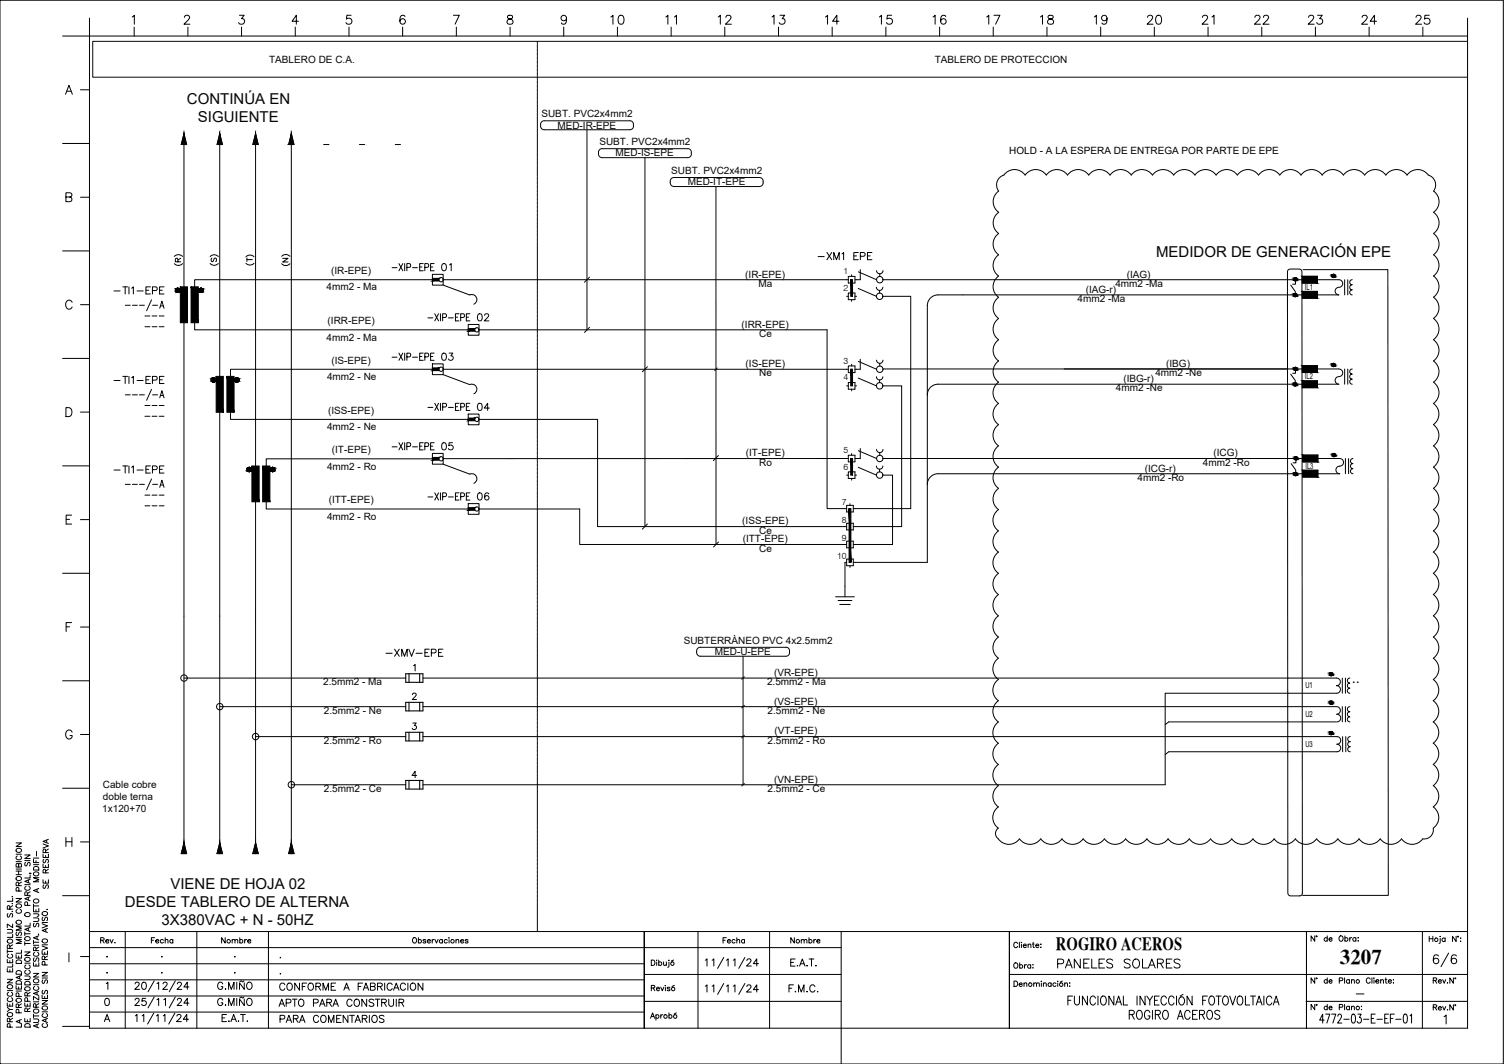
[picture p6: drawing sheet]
<svg xmlns="http://www.w3.org/2000/svg" width="420mm" height="297mm" viewBox="0 0 420 297" stroke-linecap="round" stroke-linejoin="round" font-family="sans-serif">
<defs><g id="words">
<text font-size="41.7" fill="#000a00" x="191.1" y="6">H6</text>
<text font-size="7.5" x="399.3" y="271.3">6/6</text>
<text font-size="6.2" x="294.2" y="271.6">PANELES SOLARES</text>
<text font-size="5.9" x="374.3" y="269.1">3207</text>
<g font-size="5.7">
<text x="169.3" y="8.1">10</text>
<text x="184.9" y="8.1">11</text>
<text x="199.3" y="8.1">12</text>
<text x="214.5" y="8.1">13</text>
<text x="229.3" y="8.1">14</text>
<text x="244.5" y="8.1">15</text>
<text x="259.3" y="8.1">16</text>
<text x="274.5" y="8.1">17</text>
<text x="289.3" y="8.1">18</text>
<text x="304.4" y="8.1">19</text>
<text x="319.3" y="8.1">20</text>
<text x="334.4" y="8.1">21</text>
<text x="349.2" y="8.1">22</text>
<text x="364.1" y="8.1">23</text>
<text x="379.2" y="8.1">24</text>
<text x="394.1" y="8.1">25</text>
<text x="314.3" y="285.7">ROGIRO ACEROS</text>
</g>
<g font-size="5.3">
<text x="122.1" y="76.9">01</text>
<text x="227.2" y="73.7">-XM1 EPE</text>
<text x="30.7" y="83.3">-TI1-EPE</text>
<text x="122.1" y="102">03</text>
<text x="30.7" y="108.3">-TI1-EPE</text>
<text x="30.7" y="133.3">-TI1-EPE</text>
<text x="106.5" y="184.5">-XMV-EPE</text>
<text x="59.6" y="277.3">G.MIÑO</text>
<text x="76.9" y="277.6">CONFORME A FABRICACION</text>
<text x="76.6" y="282.2">APTO PARA CONSTRUIR</text>
<text x="76.9" y="286.8">PARA COMENTARIOS</text>
</g>
<text font-size="5.1" x="295" y="265.2">ROGIRO ACEROS</text>
<g font-size="4.9">
<text x="118.2" y="90.7">-XIP-EPE</text>
<text x="118.2" y="115.7">-XIP-EPE</text>
<text x="118.2" y="140.8">-XIP-EPE</text>
</g>
<g font-size="4.9" fill="#000a00">
<text x="132.3" y="90.7">02</text>
<text x="132.3" y="115.7">04</text>
<text x="122.1" y="126.6">05</text>
<text x="132.3" y="140.8">06</text>
</g>
<g font-size="4.4">
<text x="14.5" y="249.4" transform="rotate(-90 14.5 249.4)">SE RESERVA</text>
<text x="26.8" y="264.6">Rev.</text>
<text x="40.9" y="264.6">Fecha</text>
<text x="60.7" y="264.6">Nombre</text>
<text x="200.7" y="264.6">Fecha</text>
<text x="219.8" y="264.6">Nombre</text>
</g>
<g font-size="4.2" fill="#000a00">
<text x="52.2" y="29.1">CONTINÚA EN</text>
<text x="55.3" y="34.1">SIGUIENTE</text>
<text x="377.6" y="190.6">..</text>
<text x="47.6" y="248.1">VIENE DE HOJA 02</text>
<text x="34.9" y="253.2">DESDE TABLERO DE ALTERNA</text>
<text x="45.1" y="258.2">3X380VAC + N - 50HZ</text>
</g>
<text font-size="4.2" fill="#000505" x="323" y="71.7">MEDIDOR DE GENERACIÓN EPE</text>
<g font-size="3.1">
<text x="28.6" y="268.5">.</text>
<text x="43.7" y="268.5">.</text>
<text x="64.2" y="268.5">.</text>
<text x="76.9" y="268.8">.</text>
<text x="28.6" y="273">.</text>
<text x="43.7" y="273">.</text>
<text x="64.2" y="273">.</text>
</g>
<g font-size="2.8" fill="#000a00">
<text x="75.2" y="17.6">TABLERO DE C.A.</text>
<text x="261.1" y="17.6">TABLERO DE PROTECCION</text>
<text x="151.3" y="32.7">SUBT. PVC2x4mm2</text>
<text x="155.7" y="35.9">MED-IR-EPE</text>
<text x="167.4" y="40.5">SUBT. PVC2x4mm2</text>
<text x="172" y="43.7">MED-IS-EPE</text>
<text x="187.5" y="48.5">SUBT. PVC2x4mm2</text>
<text x="192.1" y="51.7">MED-IT-EPE</text>
<text x="92.5" y="76.5">(IR-EPE)</text>
<text x="208.2" y="77.5">(IR-EPE)</text>
<text x="314.8" y="77.5">(IAG)</text>
<text x="91.2" y="81.1">4mm2 - Ma</text>
<text x="211.9" y="80.1">Ma</text>
<text x="303.3" y="81.7">(IAG-r)</text>
<text x="311.6" y="80.1">4mm2 -Ma</text>
<text x="301.1" y="84.3">4mm2 -Ma</text>
<text x="91.2" y="95.1">4mm2 - Ma</text>
<text x="91.5" y="90.5">(IRR-EPE)</text>
<text x="207.2" y="91.5">(IRR-EPE)</text>
<text x="212.1" y="94.1">Ce</text>
<text x="92.6" y="101.5">(IS-EPE)</text>
<text x="91.4" y="106.1">4mm2 - Ne</text>
<text x="208.3" y="102.5">(IS-EPE)</text>
<text x="212.1" y="105.1">Ne</text>
<text x="313.8" y="106.7">(IBG-r)</text>
<text x="322.8" y="105">4mm2 -Ne</text>
<text x="325.8" y="102.4">(IBG)</text>
<text x="311.8" y="109.3">4mm2 -Ne</text>
<text x="91.7" y="115.5">(ISS-EPE)</text>
<text x="91.4" y="120.1">4mm2 - Ne</text>
<text x="91.4" y="131.1">4mm2 - Ro</text>
<text x="92.7" y="126.5">(IT-EPE)</text>
<text x="208.3" y="127.4">(IT-EPE)</text>
<text x="212.1" y="130">Ro</text>
<text x="319.8" y="131.7">(ICG-r)</text>
<text x="336" y="130">4mm2 -Ro</text>
<text x="339" y="127.4">(ICG)</text>
<text x="317.8" y="134.3">4mm2 -Ro</text>
<text x="91.8" y="140.5">(ITT-EPE)</text>
<text x="91.4" y="145.1">4mm2 - Ro</text>
<text x="207.3" y="146.4">(ISS-EPE)</text>
<text x="212.1" y="149">Ce</text>
<text x="207.5" y="151.4">(ITT-EPE)</text>
<text x="212.1" y="154">Ce</text>
<text x="191" y="179.8">SUBTERRÀNEO PVC 4x2.5mm2</text>
<text x="199.7" y="182.9">MED-U-EPE</text>
<text x="90.3" y="191.3">2.5mm2 - Ma</text>
<text x="214.3" y="191.3">2.5mm2 - Ma</text>
<text x="216.2" y="188.7">(VR-EPE)</text>
<text x="216.3" y="196.7">(VS-EPE)</text>
<text x="90.5" y="199.3">2.5mm2 - Ne</text>
<text x="214.4" y="199.3">2.5mm2 - Ne</text>
<text x="90.5" y="207.7">2.5mm2 - Ro</text>
<text x="214.4" y="207.7">2.5mm2 - Ro</text>
<text x="216.4" y="205">(VT-EPE)</text>
<text x="28.7" y="220">Cable cobre</text>
<text x="90.5" y="221.1">2.5mm2 - Ce</text>
<text x="214.4" y="221.1">2.5mm2 - Ce</text>
<text x="216.2" y="218.5">(VN-EPE)</text>
<text x="28.6" y="226.7">1x120+70</text>
<text x="28.8" y="223.3">doble terna</text>
</g>
<text font-size="2.8" x="282" y="43">HOLD - A LA ESPERA DE ENTREGA POR PARTE DE EPE</text>
<g font-size="2.6" fill="#000a00">
<text x="39.2" y="89.6">---</text>
<text x="39.2" y="92.4">---</text>
<text x="39.2" y="114.3">---</text>
<text x="39.2" y="117.5">---</text>
<text x="39.2" y="139.3">---</text>
<text x="39.2" y="142.5">---</text>
</g>
<g font-size="2.6">
<text x="76.9" y="273">.</text>
<text x="377.8" y="278.7">-</text>
</g>
<g font-size="2.5">
<text x="235.6" y="76.6">1</text>
<text x="235.6" y="81.2">2</text>
<text x="235.6" y="101.6">3</text>
<text x="235.6" y="106.2">4</text>
<text x="235.6" y="126.5">5</text>
<text x="235.6" y="131.1">6</text>
<text x="235.2" y="141.1">7</text>
<text x="235.2" y="146.1">8</text>
<text x="235.2" y="151.1">9</text>
<text x="233.8" y="156.1">10</text>
</g>
<g font-size="2.3">
<text x="364.6" y="80.9">IL1</text>
<text x="364.6" y="105.8">IL2</text>
<text x="364.7" y="131">IL3</text>
<text x="364.7" y="192.1">U1</text>
<text x="364.7" y="200.1">U2</text>
<text x="364.7" y="208.6">U3</text>
</g>
</g></defs>
<!-- layer: 0 -->
<g fill="#000" stroke="#000" stroke-width=".28">
<path d="M361.4 78h1l-.2 .3zM361.5 77.6l.4-.1 .3 .1zM372 77h1l-.1 .4zM372.2 76.7l.3-.2 .4 .2zM49.5 81.6h.3zM49.5 80.5h.2zM56 81.6h.3zM56.1 80.5h.1zM361.3 82.4h1l-.1 .3zM361.5 82l.3-.1 .4 .1zM59.5 106.7h.3zM59.5 105.5h.2z"/>
<path d="M66 106.7h.3zM66.1 105.5h.1zM361.3 107.3h1l-.1 .4zM361.4 103h1l-.1 .3zM361.5 107l.3-.2 .4 .2zM361.6 102.6l.3-.1 .4 .1zM372 101.9h1l-.1 .3zM372.2 101.5l.3-.1 .4 .1zM69.5 131.7h.3zM69.5 130.5h.2zM76 131.7h.3zM76.1 130.5h.1z"/>
<path d="M361.4 132.4h1l-.1 .3zM361.5 128h1l-.1 .3zM361.6 132l.3-.1 .4 .1zM361.7 127.6l.3-.1 .4 .1zM372.2 127h.9l-.1 .4zM372.3 126.7l.3-.1 .4 .1zM371.4 196.1h1l-.2 .4zM371.4 188.2h1l-.2 .4zM371.5 195.8l.4-.1 .3 .1zM371.5 187.9l.4-.2 .3 .2zM371.4 204.7h1l-.2 .3zM371.5 204.3l.4-.1 .3 .1z"/>
<path d="M361.4 78l.1 .3h.7zM361.5 78.3h.7l-.3 .2z"/>
<path d="M361.5 77.6l.9 .4-.2-.4zM361.5 77.6l.9 .4h-1z"/>
<path d="M363.8 77.1l4.2 1.9v-1.9zM363.8 77.1l4.2 1.9h-4.2z"/>
<path d="M372 77l.2 .4h.7zM372.2 77.4h.7l-.4 .1z"/>
<path d="M372.2 76.7l.8 .3-.1-.3zM372.2 76.7l.8 .3h-1z"/>
<path d="M49.5 81.6l.2 .1zM49.5 81.7h.2z"/>
<path d="M49.5 80.5h.3zM49.5 80.5h.3z"/>
<path d="M49.5 80.5h.3zM49.4 80.5h.4z"/>
<path d="M49.4 80.5h.5zM49.4 80.5h.5z"/>
<path d="M49.4 81.6h.4zM49.4 81.6h.4z"/>
<path d="M49.4 80.5h.5zM49.3 80.5h.6z"/>
<path d="M49.4 81.6h.5zM49.4 81.6h.4z"/>
<path d="M49.3 80.5l.7 .1zM49.3 80.6h.7z"/>
<path d="M49.3 81.6h.6zM49.3 81.6h.6z"/>
<path d="M49.3 80.6h.7zM49.2 80.6h.8z"/>
<path d="M49.3 81.6h.7zM49.3 81.6h.6z"/>
<path d="M49.2 80.6l.9 .1zM49.2 80.6l.9 .1z"/>
<path d="M49.2 81.5h.8zM49.2 81.5l.8 .1z"/>
<path d="M49.2 80.7h.9zM49.2 80.7h.9z"/>
<path d="M49.2 81.5h.9zM49.2 81.5h.8z"/>
<path d="M49.1 80.7h1zM49.1 80.7h1z"/>
<path d="M49.1 81.4h1zM49.1 81.4l1 .1z"/>
<path d="M49.1 80.7l1 .1zM49.1 80.7l1 .1z"/>
<path d="M49.1 81.4h1zM49.1 81.4h1z"/>
<path d="M49.1 80.8h1.1zM49.1 80.8h1.1z"/>
<path d="M49.1 81.4h1zM49.1 81.4h1z"/>
<path d="M49.1 80.8l1.1 .1zM49.1 80.8l1.1 .1z"/>
<path d="M49 80.9h1.2zM49 80.9h1.2z"/>
<path d="M49 81.2l1.2 .1zM49 81.2l1.2 .1z"/>
<path d="M49.1 81.3h1.1zM49.1 81.3l1 .1z"/>
<path d="M49 80.9l1.2 .1zM49 80.9l1.2 .1z"/>
<path d="M49 81l1.2 .1zM49 81l1.2 .1z"/>
<path d="M49 81.1l1.2 .1zM49 81.1l1.2 .1z"/>
<path d="M49 81.2h1.2zM49 81.2h1.2z"/>
<path d="M49 81.1h1.2zM49 81.1h1.2z"/>
<path d="M50.4 80.1l2 10v-10zM50.4 80.1l2 10h-2z"/>
<path d="M53.4 80.1l2 10v-10zM53.4 80.1l2 10h-2z"/>
<path d="M56 81.6l.2 .1zM56.1 81.7h.1z"/>
<path d="M56.1 80.5h.2zM56 80.5h.3z"/>
<path d="M56 80.5h.3zM56 80.5h.3z"/>
<path d="M56 80.5h.4zM55.9 80.5h.5z"/>
<path d="M56 81.6h.3zM56 81.6h.3z"/>
<path d="M55.9 80.5h.6zM55.9 80.5h.6z"/>
<path d="M55.9 81.6h.5zM55.9 81.6h.4z"/>
<path d="M55.9 80.5l.6 .1zM55.8 80.6h.7z"/>
<path d="M55.9 81.6h.6zM55.9 81.6h.5z"/>
<path d="M55.8 80.6h.8zM55.8 80.6h.8z"/>
<path d="M55.8 81.6h.7zM55.8 81.6h.7z"/>
<path d="M55.8 80.6l.8 .1zM55.8 80.6l.8 .1z"/>
<path d="M55.8 81.5h.8zM55.8 81.5l.7 .1z"/>
<path d="M55.7 80.7h.9zM55.7 80.7h.9z"/>
<path d="M55.7 81.5h.9zM55.7 81.5h.9z"/>
<path d="M55.7 80.7h1zM55.7 80.7h1z"/>
<path d="M55.7 81.4h.9zM55.7 81.4l.9 .1z"/>
<path d="M55.7 80.7l1 .1zM55.7 80.7l1 .1z"/>
<path d="M55.7 81.4h1zM55.7 81.4h.9z"/>
<path d="M55.6 80.8h1.1zM55.6 80.8h1.1z"/>
<path d="M55.6 81.4h1.1zM55.6 81.4h1.1z"/>
<path d="M55.6 80.8l1.1 .1zM55.6 80.8l1.1 .1z"/>
<path d="M55.6 81.3h1.1zM55.6 81.3l1.1 .1z"/>
<path d="M55.6 80.9h1.1zM55.6 80.9h1.1z"/>
<path d="M55.6 80.9l1.2 .1zM55.6 80.9l1.2 .1z"/>
<path d="M55.6 81.2h1.1zM55.6 81.2h1.1z"/>
<path d="M55.6 81.2h1.1zM55.6 81.2l1.1 .1z"/>
<path d="M55.6 81l1.2 .1zM55.6 81l1.2 .1z"/>
<path d="M55.6 81.1h1.2zM55.6 81.1h1.2z"/>
<path d="M55.6 81.1h1.2zM55.6 81.1l1.1 .1z"/>
<path d="M361.3 82.4l.2 .3h.7zM361.5 82.7h.7z"/>
<path d="M361.5 82l.8 .4-.1-.4zM361.5 82l.8 .4h-1z"/>
<path d="M363.8 81.4l4.2 1.9v-1.9zM363.8 81.4l4.2 1.9h-4.2z"/>
<path d="M59.5 106.7h.2zM59.5 106.7h.2z"/>
<path d="M59.5 105.5h.3zM59.5 105.5h.3z"/>
<path d="M59.5 105.5h.3zM59.4 105.5h.4z"/>
<path d="M59.4 105.5h.5zM59.4 105.5h.5z"/>
<path d="M59.4 106.6h.4zM59.4 106.6l.4 .1z"/>
<path d="M59.4 105.5h.5zM59.3 105.5h.6z"/>
<path d="M59.4 106.6h.5zM59.4 106.6h.4z"/>
<path d="M59.3 105.5l.7 .1zM59.3 105.5l.7 .1z"/>
<path d="M59.3 106.6h.6zM59.3 106.6h.6z"/>
<path d="M59.3 105.6h.7zM59.2 105.6h.8z"/>
<path d="M59.3 106.6h.7zM59.3 106.6h.6z"/>
<path d="M59.2 105.6h.8zM59.2 105.6h.8z"/>
<path d="M59.2 106.5h.8zM59.2 106.5l.8 .1z"/>
<path d="M59.2 105.6l.9 .1zM59.2 105.6l.9 .1z"/>
<path d="M59.2 106.5h.8zM59.2 106.5h.8z"/>
<path d="M59.1 105.7l1 .1zM59.1 105.7l1 .1z"/>
<path d="M59.1 106.5h1zM59.1 106.5h.9z"/>
<path d="M59.1 105.8h1.1zM59.1 105.8h1.1z"/>
<path d="M59.1 106.4h1zM59.1 106.4l1 .1z"/>
<path d="M59.1 105.8h1.1zM59.1 105.8h1.1z"/>
<path d="M59.1 106.3h1.1zM59.1 106.3l1 .1z"/>
<path d="M59.1 105.8l1.1 .1zM59.1 105.8l1.1 .1z"/>
<path d="M59.1 106.3h1.1zM59.1 106.3h1.1z"/>
<path d="M59.1 105.9l1.1 .1zM59.1 105.9l1.1 .1z"/>
<path d="M59.1 106.2h1.1zM59.1 106.2l1.1 .1z"/>
<path d="M59 106h1.2zM59 106h1.2z"/>
<path d="M59 106l1.2 .1zM59 106l1.2 .1z"/>
<path d="M59 106.1h1.2zM59 106.1h1.2z"/>
<path d="M59 106.1l1.2 .1zM59 106.1l1.2 .1z"/>
<path d="M59 106.2h1.2zM59 106.2h1.2z"/>
<path d="M60.4 105.1l2 10v-10zM60.4 105.1l2 10h-2z"/>
<path d="M63.4 105.1l2 10v-10zM63.4 105.1l2 10h-2z"/>
<path d="M66 106.7h.2zM66.1 106.7h.1z"/>
<path d="M66.1 105.5h.2zM66 105.5h.3z"/>
<path d="M66 105.5h.4zM66 105.5h.4z"/>
<path d="M66 105.5h.4zM65.9 105.5h.5z"/>
<path d="M66 106.6h.4zM66 106.6l.3 .1z"/>
<path d="M65.9 105.5h.6zM65.9 105.5h.6z"/>
<path d="M65.9 106.6h.5zM65.9 106.6h.5z"/>
<path d="M65.9 105.5l.6 .1zM65.8 105.6h.7z"/>
<path d="M65.9 106.6h.6zM65.9 106.6h.5z"/>
<path d="M65.8 105.6h.7zM65.8 105.6h.7z"/>
<path d="M65.8 106.6h.7zM65.8 106.6h.7z"/>
<path d="M65.8 105.6h.8zM65.8 105.6h.8z"/>
<path d="M65.8 106.5h.7zM65.8 106.5l.7 .1z"/>
<path d="M65.7 105.6l.9 .1zM65.7 105.6l.9 .1z"/>
<path d="M65.7 106.5h.9zM65.7 106.5h.8z"/>
<path d="M65.7 105.7l1 .1zM65.7 105.7l1 .1z"/>
<path d="M65.7 106.5h.9zM65.7 106.5h.9z"/>
<path d="M65.7 105.8h1zM65.7 105.8h1z"/>
<path d="M65.7 106.4h1zM65.7 106.4l.9 .1z"/>
<path d="M65.6 105.8h1.1zM65.6 105.8h1.1z"/>
<path d="M65.6 106.3h1.1zM65.6 106.3l1.1 .1z"/>
<path d="M65.6 105.8l1.1 .1zM65.6 105.8l1.1 .1z"/>
<path d="M65.6 106.3h1.1zM65.6 106.3h1.1z"/>
<path d="M65.6 105.9l1.2 .1zM65.6 105.9l1.2 .1z"/>
<path d="M65.6 106.2h1.1zM65.6 106.2l1.1 .1z"/>
<path d="M65.6 106h1.2zM65.6 106h1.2z"/>
<path d="M65.6 106l1.2 .1zM65.6 106l1.2 .1z"/>
<path d="M65.6 106.1h1.2zM65.6 106.1h1.2z"/>
<path d="M65.6 106.1l1.2 .1zM65.6 106.1l1.2 .1z"/>
<path d="M65.6 106.2h1.2zM65.6 106.2h1.1z"/>
<path d="M361.3 107.3l.2 .4h.7zM361.5 107.7h.7z"/>
<path d="M361.4 103l.2 .3h.7zM361.6 103.3h.7l-.4 .2z"/>
<path d="M361.5 107l.8 .3-.1-.3zM361.5 107l.8 .3h-1z"/>
<path d="M361.6 102.6l.8 .4-.1-.4zM361.6 102.6l.8 .4h-1z"/>
<path d="M363.8 102.1l4.2 1.9v-1.9zM363.8 102.1l4.2 1.9h-4.2z"/>
<path d="M363.8 106.3l4.2 1.9v-1.9zM363.8 106.3l4.2 1.9h-4.2z"/>
<path d="M372 101.9l.2 .3h.7zM372.2 102.2h.7l-.4 .2z"/>
<path d="M372.2 101.5l.8 .4-.1-.4zM372.2 101.5l.8 .4h-1z"/>
<path d="M69.5 131.7h.2zM69.5 131.7h.2z"/>
<path d="M69.5 130.5h.3zM69.5 130.5h.3z"/>
<path d="M69.5 130.5h.3zM69.4 130.5h.4z"/>
<path d="M69.4 130.5h.5zM69.4 130.5h.5z"/>
<path d="M69.4 131.6h.4zM69.4 131.6l.4 .1z"/>
<path d="M69.4 130.5l.5 .1zM69.3 130.6h.6z"/>
<path d="M69.4 131.6h.5zM69.4 131.6h.4z"/>
<path d="M69.3 130.6h.7zM69.3 130.6h.7z"/>
<path d="M69.3 131.6h.6zM69.3 131.6h.6z"/>
<path d="M69.3 130.6h.7zM69.3 130.6h.7z"/>
<path d="M69.3 131.6h.7zM69.3 131.6h.6z"/>
<path d="M69.2 130.6l.9 .1zM69.2 130.6l.9 .1z"/>
<path d="M69.2 131.5h.8zM69.2 131.5l.8 .1z"/>
<path d="M69.2 130.7h.9zM69.2 130.7h.9z"/>
<path d="M69.2 131.5h.9zM69.2 131.5h.8z"/>
<path d="M69.2 130.7l.9 .1zM69.2 130.7l.9 .1z"/>
<path d="M69.2 131.5h.9zM69.2 131.5h.9z"/>
<path d="M69.1 130.8h1zM69.1 130.8h1z"/>
<path d="M69.1 131.4h1zM69.1 131.4l1 .1z"/>
<path d="M69.1 130.8l1.1 .1zM69.1 130.8l1.1 .1z"/>
<path d="M69.1 131.3h1zM69.1 131.3l1 .1z"/>
<path d="M69.1 130.9h1.1zM69.1 130.9h1.1z"/>
<path d="M69.1 131.3h1.1zM69.1 131.3h1z"/>
<path d="M69 130.9l1.2 .1zM69 130.9l1.2 .1z"/>
<path d="M69 131.2h1.2zM69 131.2l1.2 .1z"/>
<path d="M69 131h1.2zM69 131h1.2z"/>
<path d="M69 131l1.2 .1zM69 131l1.2 .1z"/>
<path d="M69 131.1l1.2 .1zM69 131.1l1.2 .1z"/>
<path d="M69 131.2h1.2zM69 131.2h1.2z"/>
<path d="M69 131.1h1.2zM69 131.1h1.2z"/>
<path d="M70.4 130.1l2 10v-10zM70.4 130.1l2 10h-2z"/>
<path d="M73.4 130.1l2 10v-10zM73.4 130.1l2 10h-2z"/>
<path d="M76 131.7h.2zM76.1 131.7h.1z"/>
<path d="M76.1 130.5h.2zM76 130.5h.3z"/>
<path d="M76 130.5h.3zM76 130.5h.3z"/>
<path d="M76 130.5h.4zM75.9 130.5h.5z"/>
<path d="M76 131.6h.3zM76 131.6l.3 .1z"/>
<path d="M75.9 130.5l.6 .1zM75.9 130.6h.6z"/>
<path d="M75.9 131.6h.5zM75.9 131.6h.4z"/>
<path d="M75.9 130.6h.6zM75.8 130.6h.7z"/>
<path d="M75.9 131.6h.6zM75.9 131.6h.5z"/>
<path d="M75.8 130.6h.8zM75.8 130.6h.8z"/>
<path d="M75.8 131.6h.7zM75.8 131.6h.7z"/>
<path d="M75.8 130.6l.8 .1zM75.8 130.6l.8 .1z"/>
<path d="M75.8 131.5h.8zM75.8 131.5l.7 .1z"/>
<path d="M75.7 130.7h.9zM75.7 130.7h.9z"/>
<path d="M75.7 131.5h.9zM75.7 131.5h.9z"/>
<path d="M75.7 130.7l1 .1zM75.7 130.7l1 .1z"/>
<path d="M75.7 131.5h.9zM75.7 131.5h.9z"/>
<path d="M75.7 130.8h1zM75.7 130.8h1z"/>
<path d="M75.7 131.4h1zM75.7 131.4l.9 .1z"/>
<path d="M75.6 130.8l1.1 .1zM75.6 130.8l1.1 .1z"/>
<path d="M75.6 131.3h1.1zM75.6 131.3l1.1 .1z"/>
<path d="M75.6 130.9h1.2zM75.6 130.9h1.2z"/>
<path d="M75.6 131.3h1.1zM75.6 131.3h1.1z"/>
<path d="M75.6 130.9l1.2 .1zM75.6 130.9l1.2 .1z"/>
<path d="M75.6 131h1.2zM75.6 131h1.2z"/>
<path d="M75.6 131.2h1.2zM75.6 131.2h1.2z"/>
<path d="M75.6 131.2h1.2zM75.6 131.2l1.1 .1z"/>
<path d="M75.6 131l1.2 .1zM75.6 131l1.2 .1z"/>
<path d="M75.6 131.1h1.2zM75.6 131.1h1.2z"/>
<path d="M75.6 131.1h1.2zM75.6 131.1l1.2 .1z"/>
<path d="M361.4 132.4l.2 .3h.7zM361.6 132.7h.7l-.4 .1z"/>
<path d="M361.5 128l.2 .3h.7zM361.7 128.3h.7l-.4 .1z"/>
<path d="M361.6 132l.8 .4-.1-.4zM361.6 132l.8 .4h-1z"/>
<path d="M361.7 127.6l.8 .4-.1-.4zM361.7 127.6l.8 .4h-1z"/>
<path d="M363.9 127l4.3 2v-2zM363.9 127l4.3 2h-4.3z"/>
<path d="M363.9 131.3l4.3 1.9v-1.9zM363.9 131.3l4.3 1.9h-4.3z"/>
<path d="M372.2 127l.1 .4h.7zM372.3 127.4h.7l-.4 .1z"/>
<path d="M372.3 126.7l.8 .3-.1-.3zM372.3 126.7l.8 .3h-.9z"/>
<path d="M371.4 196.1l.1 .4h.7zM371.5 196.5h.7z"/>
<path d="M371.4 188.2l.1 .4h.7zM371.5 188.6h.7l-.3 .1z"/>
<path d="M371.5 195.8l.9 .3-.2-.3zM371.5 195.8l.9 .3h-1z"/>
<path d="M371.5 187.9l.9 .3-.2-.3zM371.5 187.9l.9 .3h-1z"/>
<path d="M371.4 204.7l.1 .3h.7zM371.5 205h.7z"/>
<path d="M371.5 204.3l.9 .4-.2-.4zM371.5 204.3l.9 .4h-1z"/>
</g>
<g fill="none" stroke="#000" stroke-width=".28">
<path d="M109.5 74.7h1.4M111.4 73.6l1.1 2M112.5 73.6l-1.1 2M113.1 73.6v2M113.7 74.6l.9-.1 .1-.7-1-.2v2M115.3 74.7h1.3M117.2 74.5h.7M118.2 73.6h-1v2h1M118.7 74.6l.9-.1 .2-.2-.2-.6-.9-.1v2M120.8 76.6h3v3h-3zM123.8 79.6l7.4 2.7a1.41 1.41 0 0 1 1.9 .8 1.41 1.41 0 0 1-.7 1.8M359.8 78.1h14.2"/>
<path d="M359.9 75.3l.5-.2h2.5a.73 .73 0 0 1 .8 .8l.1 173.4a.75 .75 0 0 1-.7 .8h-2.6a.8 .8 0 0 1-.7-.7l-.1-173.5zM360.6 79.6l1.2 1.8v1M361.9 78.2v1.1h-.8M363.8 77.1h4.2v1.9h-4.2zM364 75.3h23.7l.1 174.7h-23.9M109.5 99.7h1.4M111.4 98.6l1.1 2M112.5 98.6l-1.1 2M113.1 98.6v2M113.7 99.6l.9-.1 .1-.7-1-.2v2M115.3 99.7h1.3M117.2 99.5h.7"/>
<path d="M118.2 98.6h-1v2h1M118.7 99.6l.9-.1 .2-.2-.2-.6-.9-.1v2M130.8 90.6h3v3h-3zM359.7 82.3h14.3M361.5 82l.3-.1 .4 .1v.7h-.7l-.2-.3zM363.8 81.4h4.2v1.9h-4.2zM120.8 101.6h3v3h-3zM123.8 104.6l7.4 2.8a1.41 1.41 0 0 1 1.9 .7 1.41 1.41 0 0 1-.7 1.8M130.8 115.6h3v3h-3zM359.7 103h14.3M359.7 107.3h14.3M360.6 104.5l1.2 1.7v1"/>
<path d="M361.5 107l.3-.2 .4 .2v.7h-.7l-.2-.4zM361.9 103v1.2h-.8M363.8 102.1h4.2v1.9h-4.2zM363.8 106.3h4.2v1.9h-4.2zM109.5 124.7h1.4M111.4 123.6l1.1 2M112.5 123.6l-1.1 2M113.1 123.6v2M113.7 124.6h.9l.1-.3-.1-.6-.9-.1v2M115.3 124.7h1.3M117.2 124.6h.7M118.2 123.6h-1v2h1"/>
<path d="M118.7 124.6h.9l.2-.3-.2-.6-.9-.1v2M120.3 124.6h.6M120.8 126.6h3v3h-3zM121.3 123.6h-1v2h1M123.8 129.6l7.4 2.8a1.41 1.41 0 0 1 1.9 .7 1.41 1.41 0 0 1-.7 1.8M359.8 128h14.5M359.9 132.3h14.4M360.7 129.4l1.3 1.8v1M362 128.4v.8h-.8M363.9 127h4.3v2h-4.3zM363.9 131.3h4.3v1.9h-4.3zM130.8 140.6h3v3h-3z"/>
<path d="M359.8 193.5h13.6M359.9 197.3h13.4M359.9 189.3h13.5M359.8 201.5h13.5M359.8 205.6h13.7M359.9 209.9h13.6"/>
<circle cx="361.9" cy="78" r=".49"/>
<circle cx="372.5" cy="77" r=".49"/>
<circle cx="49.6" cy="81.1" r=".6"/>
<circle cx="56.2" cy="81.1" r=".6"/>
<circle cx="59.6" cy="106.1" r=".6"/>
<circle cx="66.2" cy="106.1" r=".6"/>
<circle cx="361.9" cy="103" r=".49"/>
<circle cx="372.5" cy="101.9" r=".49"/>
<circle cx="69.6" cy="131.1" r=".6"/>
<circle cx="76.2" cy="131.1" r=".6"/>
<circle cx="361.9" cy="132.4" r=".5"/>
<circle cx="362" cy="128" r=".48"/>
<circle cx="372.6" cy="127.1" r=".48"/>
<circle cx="371.9" cy="196.1" r=".49"/>
<circle cx="371.9" cy="188.2" r=".49"/>
<circle cx="371.9" cy="204.7" r=".49"/>
</g>
<!-- layer: zentity -->
<g fill="none" stroke="#000" stroke-width=".28">
<path d="M374 78.1a1.11 1.11 0 0 1 1.1 1.3 1.11 1.11 0 0 1-1.4 .9 1.06 1.06 0 0 0-.7 1.2 1.06 1.06 0 0 0 1 .8M375.6 78.1v4.2M376.5 78.1v4.2M377.8 78.1a.71 .71 0 0 0-.7 .7 .71 .71 0 0 0 .7 .7 .7 .7 0 0 0-.7 .7 .7 .7 0 0 0 .7 .7 .71 .71 0 0 0-.8 .7 .71 .71 0 0 0 .8 .7M374 103a1.11 1.11 0 0 1 1.1 1.3 1.11 1.11 0 0 1-1.4 .9 1.06 1.06 0 0 0-.7 1.2 1.06 1.06 0 0 0 1 .9M375.6 103v4.3M376.5 103v4.3M377.8 103a.7 .7 0 0 0-.7 .7 .7 .7 0 0 0 .7 .7 .71 .71 0 0 0-.7 .7 .71 .71 0 0 0 .7 .7 .71 .71 0 0 0-.8 .7 .71 .71 0 0 0 .8 .8M374.3 128a1.12 1.12 0 0 1 1 1.3 1.12 1.12 0 0 1-1.4 .9 1.06 1.06 0 0 0-.7 1.2 1.06 1.06 0 0 0 1.1 .9M375.9 128v4.3M376.7 128v4.3M378 128a.71 .71 0 0 0-.7 .7 .71 .71 0 0 0 .7 .7 .71 .71 0 0 0-.7 .7 .71 .71 0 0 0 .7 .7 .71 .71 0 0 0-.7 .7 .71 .71 0 0 0 .7 .8"/>
<path d="M233.4 166.6h5.3M234.1 167.6h3.9M234.6 168.7h2.9M373.4 189.3a1.06 1.06 0 0 1 1 1.1 1.06 1.06 0 0 1-1 1 1.06 1.06 0 0 1 1.1 1.1 1.06 1.06 0 0 1-1.1 1M373.4 197.3a1.06 1.06 0 0 1 1 1 1.06 1.06 0 0 1-1 1.1M373.5 199.4a1.07 1.07 0 0 1 1.1 1.1 1.07 1.07 0 0 1-1.1 1M375 189.3v4.2M375 197.3v4.2M375.9 189.3v4.2M375.9 197.3v4.2M377.1 189.3a.7 .7 0 0 0-.7 .7 .7 .7 0 0 0 .7 .7 .71 .71 0 0 0-.7 .7 .71 .71 0 0 0 .7 .7 .71 .71 0 0 0-.7 .7 .71 .71 0 0 0 .7 .7M377.1 197.3a.71 .71 0 0 0-.7 .7 .71 .71 0 0 0 .7 .7 .71 .71 0 0 0-.7 .7 .71 .71 0 0 0 .7 .7 .71 .71 0 0 0-.7 .7 .71 .71 0 0 0 .7 .7"/>
<path d="M373.5 207.8a1.06 1.06 0 0 1 1 1 1.06 1.06 0 0 1-1 1.1M373.5 205.6a1.06 1.06 0 0 1 1 1.1 1.06 1.06 0 0 1-1 1.1M375.1 205.6v4.3M376 205.6v4.3M377.2 205.6a.71 .71 0 0 0-.7 .8 .71 .71 0 0 0 .7 .7 .7 .7 0 0 0-.7 .7 .7 .7 0 0 0 .7 .7 .71 .71 0 0 0-.7 .7 .71 .71 0 0 0 .7 .7"/>
</g>
<!-- layer: CABLEADOS -->
<path d="M118.2 189.3h241.7M118.2 197.3h241.6M118.2 205.6h241.6M118.2 219.1h207.3" fill="none" stroke="#000" stroke-width=".28"/>
<!-- layer: TEXTO -->
<g fill="none" stroke="#000a00" stroke-width=".28">
<path d="M410 11.5h-384.1v10.1h384.1M164 36.2v55.9M176 33.7h-24a1.29 1.29 0 0 0-1 1.3 1.29 1.29 0 0 0 1 1.2h24M176 33.7a1.28 1.28 0 0 1 1 1.3 1.28 1.28 0 0 1-1 1.2M50.6 40.4l.8-3.1v3.1v-3.1l.7 3.1M60.6 40.4l.8-3.1v3.1v-3.1l.7 3.1M70.6 40.4l.8-3.1v3.1v-3.1l.7 3.1M80.4 40.4h1.5M80.6 40.4l.8-3.1v3.1v-3.1l.7 3.1M90.4 40.4h1.5M100.4 40.4h1.5M110.4 40.4h1.5"/>
<path d="M180.2 44v103M188.2 52.1h24M188.2 52.1a1.27 1.27 0 0 1-1-1.3 1.27 1.27 0 0 1 1-1.2h24a1.27 1.27 0 0 1 1 1.2 1.27 1.27 0 0 1-1 1.3M193.1 42.5v.5M193.1 42.5a1.01 1.01 0 0 0-1-1h-23.9a1.27 1.27 0 0 0-1 1.3 1.27 1.27 0 0 0 1 1.2h23.9a1.01 1.01 0 0 0 1-1M200 52.1v99.9M164.7 77.4l-1.4 1.4M35 85.2h1.4M37 85.2h1.4M39 85.2h1.3M42.3 83.7l-1.3 3M42.6 85.2h1.4"/>
<path d="M44.6 86.1l.6-2 .6 2M44.9 85.4h.7M164.7 91.4l-1.4 1.4M35 110.2h1.4M37 110.2h1.4M39 110.2h1.3M42.3 108.7l-1.3 3M42.6 110.2h1.4M44.6 111.1l.6-2 .6 2M44.9 110.4h.7M180.9 102.4l-1.4 1.4M200.4 102.7l-.7 .7"/>
<path d="M35 135.2h1.4M37 135.2h1.4M39 135.2h1.3M42.3 133.7l-1.3 3M42.6 135.2h1.4M44.6 136.1l.6-2 .6 2M44.9 135.4h.7M200.7 127.2l-1.4 1.4M180.9 146.3l-1.4 1.4M200.7 151.3l-1.4 1.4M236.1 157v6.6M51.4 189.3h61.9"/>
<path d="M61.4 197.3h51.9M115.2 193.9l.4-.4 .5 .1 .2 .3-.3 .5-.9 .9h1.3M115.5 185.9l.5-.4v1.8M194.6 181.7v.5M194.6 181.7a.97 .97 0 0 1 1-1h24a1.28 1.28 0 0 1 1 1.2 1.28 1.28 0 0 1-1 1.3h-24a1.01 1.01 0 0 1-1-1M207.6 183.2v35.9M207.9 188.9l-.7 .7M207.9 196.9l-.7 .7M71.4 205.6h41.9M115.3 201.9h1l-.6 .7a.6 .6 0 0 1 .6 .5 .6 .6 0 0 1-.5 .6 .6 .6 0 0 1-.7-.4M116.4 216.5h-1.3l.9-1.2v1.8M207.9 205.3l-.7 .7"/>
<path d="M207.9 218.7l-.7 .7M51.4 235.3v3h-.8zM51.4 235.3l.7 3h-.7zM51.4 238.1h.1M61.4 235.3v3h-.8zM61.4 235.3l.7 3h-.7zM71.4 235.3v3h-.8zM71.4 235.3l.7 3h-.7zM81.4 235.3v3h-.8zM81.4 235.3l.7 3h-.7z"/>
</g>
<!-- layer: 264_O - Funcional y Multifilar Base Rev 0$0$Corriente -->
<g fill="none" stroke="#000" stroke-width=".28">
<path d="M120.8 78.1h-66.4v2M123.8 78.1h112.7M246.7 78.1h113M54.4 90.1v2h76.4M133.8 92.1h97.3v49.9h5M246.6 82.7h7.8v59.3h-15.6M359.7 82.3h-97.6a2.99 2.99 0 0 0-3 3v71.7h-20.3M64.4 115.1v2h66.4M120.8 103.1h-56.4v2M123.8 103.1h112.7M133.8 117.1h33.1v29.9h69.2M246.6 107.7h5.3v39.3h-13.1"/>
<path d="M246.6 103h113.2M359.7 107.3h-97.6a2.99 2.99 0 0 0-3 3M120.8 128.1h-46.4v2M236.5 128h-112.7M246.7 128h113.1M246.7 132.6h2.6v19.4h-10.5M359.9 132.3h-97.8a2.99 2.99 0 0 0-3 3M74.4 140.1v2h56.4M133.8 142.1h28.1v9.9h74.2M359.8 193.5h-34.3v25.6M81.4 219.1h31.9M359.8 201.5h-33.3l-1 .8"/>
<path d="M359.9 209.9h-33.4l-1 .8"/>
</g>
<!-- layer: 264_O - Funcional y Multifilar Base Rev 0$0$Cableados -->
<path d="M51.4 40.4v194.9M61.4 40.4v194.9M71.4 40.4v194.9M81.4 40.4v194.9" fill="none" stroke="#000" stroke-width=".28"/>
<!-- layer: 264_O - Funcional y Multifilar Base Rev 0$0$Perlas -->
<g fill="none" stroke="#000" stroke-width=".28">
<path d="M48.7 73.6a1.57 1.57 0 0 0 2.3 0M48.7 71.6a1.57 1.57 0 0 1 2.3 0M49.7 73.1l-.1-.9h-.5l-.1 .9h1.5M50.5 72.1l-.8 .5M58.7 73.6a1.53 1.53 0 0 0 2.3 0M58.7 71.6a1.53 1.53 0 0 1 2.3 0M59.2 72.1l-.2 .3 .1 .5 .4 .1 .4-.9h.4l.2 .3-.2 .7M68.7 73.5a1.57 1.57 0 0 0 2.3 0M68.7 71.7a1.57 1.57 0 0 1 2.3 0M69 72.5h1.5M69 72v1M78.7 73.6a1.53 1.53 0 0 0 2.3 0"/>
<path d="M78.7 71.6a1.57 1.57 0 0 1 2.3 0M79 72.1h1.5l-1.5 1h1.5"/>
</g>
<!-- layer: Trinchera -->
<g fill="none" stroke="#000" stroke-width=".28">
<path d="M150.1 11.5v.6M150.1 12.2v.1M150.1 12.4v.8M150.1 13.3v.1M150.1 13.6v.7M150.1 14.4v.1M150.1 14.7v.7M150.1 15.5v.2M150.1 15.8v.7M150.1 16.7v.1M150.1 16.9v.8M150.1 17.8v.1"/>
<path d="M150.1 18v.8M150.1 18.9v.2M150.1 19.2v.7M150.1 20.1v.1M150.1 20.3v.7M150.1 21.2v.1M150.1 21.4v.8M150.1 22.3v.1M150.1 22.5v.8M150.1 23.4v.1M150.1 23.7v.7M150.1 24.5v.2"/>
<path d="M150.1 24.8v.8M150.1 25.7v.1M150.1 25.9v.8M150.1 26.8v.1M150.1 27.1v.7M150.1 27.9v.2M150.1 28.2v.7M150.1 29v.2M150.1 29.3v.7M150.1 30.2v.1M150.1 30.4v.8M150.1 31.3v.1"/>
<path d="M150.1 31.5v.8M150.1 32.4v.1M150.1 32.7v.7M150.1 33.6v.1M150.1 33.8v.8M150.1 34.7v.1M150.1 34.9v.8M150.1 35.8v.1M150.1 36.1v.7M150.1 36.9v.1M150.1 37.2v.7M150.1 38v.2"/>
<path d="M150.1 38.3v.7M150.1 39.2v.1M150.1 39.4v.8M150.1 40.3v.1M150.1 40.5v.8M150.1 41.4v.2M150.1 41.7v.7M150.1 42.6v.1M150.1 42.8v.7M150.1 43.7v.1M150.1 43.9v.8M150.1 44.8v.1"/>
<path d="M150.1 45v.8M150.1 45.9v.1M150.1 46.2v.7M150.1 47v.2M150.1 47.3v.8M150.1 48.2v.1M150.1 48.4v.8M150.1 49.3v.1M150.1 49.6v.7M150.1 50.4v.2M150.1 50.7v.7M150.1 51.5v.2"/>
<path d="M150.1 51.8v.7M150.1 52.7v.1M150.1 52.9v.8M150.1 53.8v.1M150.1 54v.8M150.1 54.9v.1M150.1 55.2v.7M150.1 56.1v.1M150.1 56.3v.8M150.1 57.2v.1M150.1 57.4v.8M150.1 58.3v.1"/>
<path d="M150.1 58.6v.7M150.1 59.4v.1M150.1 59.7v.7M150.1 60.5v.2M150.1 60.8v.8M150.1 61.7v.1M150.1 61.9v.8M150.1 62.8v.1M150.1 63v.8M150.1 63.9v.2M150.1 64.2v.7M150.1 65.1v.1"/>
<path d="M150.1 65.3v.7M150.1 66.2v.1M150.1 66.4v.8M150.1 67.3v.1M150.1 67.5v.8M150.1 68.4v.1M150.1 68.7v.7M150.1 69.6v.1M150.1 69.8v.8M150.1 70.7v.1M150.1 70.9v.8M150.1 71.8v.1"/>
<path d="M150.1 72.1v.7M150.1 72.9v.2M150.1 73.2v.7M150.1 74v.2M150.1 74.3v.7M150.1 75.2v.1M150.1 75.4v.8M150.1 76.3v.1M150.1 76.5v.8M150.1 77.4v.2M150.1 77.7v.7M150.1 78.6v.1"/>
<path d="M150.1 78.8v.8M150.1 79.7v.1M150.1 79.9v.8M150.1 80.8v.1M150.1 81.1v.7M150.1 81.9v.1M150.1 82.2v.7M150.1 83v.2M150.1 83.3v.8M150.1 84.2v.1M150.1 84.4v.8M150.1 85.3v.1"/>
<path d="M150.1 85.6v.7M150.1 86.4v.2M150.1 86.7v.7M150.1 87.6v.1M150.1 87.8v.7M150.1 88.7v.1M150.1 88.9v.8M150.1 89.8v.1M150.1 90.1v.7M150.1 90.9v.1M150.1 91.2v.7M150.1 92.1v.1"/>
<path d="M150.1 92.3v.8M150.1 93.2v.1M150.1 93.4v.8M150.1 94.3v.1M150.1 94.6v.7M150.1 95.4v.2M150.1 95.7v.7M150.1 96.5v.2M150.1 96.8v.7M150.1 97.7v.1M150.1 97.9v.8M150.1 98.8v.1"/>
<path d="M150.1 99v.8M150.1 99.9v.2M150.1 100.2v.7M150.1 101.1v.1M150.1 101.3v.8M150.1 102.2v.1M150.1 102.4v.8M150.1 103.3v.1M150.1 103.6v.7M150.1 104.4v.1M150.1 104.7v.7M150.1 105.5v.2"/>
<path d="M150.1 105.8v.8M150.1 106.7v.1M150.1 106.9v.8M150.1 107.8v.1M150.1 108.1v.7M150.1 108.9v.2M150.1 109.2v.7M150.1 110.1v.1M150.1 110.3v.7M150.1 111.2v.1M150.1 111.4v.8M150.1 112.3v.1"/>
<path d="M150.1 112.6v.7M150.1 113.4v.1M150.1 113.7v.7M150.1 114.6v.1M150.1 114.8v.8M150.1 115.7v.1M150.1 115.9v.8M150.1 116.8v.1M150.1 117.1v.7M150.1 117.9v.2M150.1 118.2v.7M150.1 119v.2"/>
<path d="M150.1 119.3v.8M150.1 120.2v.1M150.1 120.4v.8M150.1 121.3v.1M150.1 121.5v.8M150.1 122.4v.2M150.1 122.7v.7M150.1 123.6v.1M150.1 123.8v.8M150.1 124.7v.1M150.1 124.9v.8M150.1 125.8v.1"/>
<path d="M150.1 126.1v.7M150.1 126.9v.1M150.1 127.2v.7M150.1 128.1v.1M150.1 128.3v.8M150.1 129.2v.1M150.1 129.4v.8M150.1 130.3v.1M150.1 130.6v.7M150.1 131.4v.2M150.1 131.7v.7M150.1 132.6v.1"/>
<path d="M150.1 132.8v.7M150.1 133.7v.1M150.1 133.9v.8M150.1 134.8v.1M150.1 135.1v.7M150.1 135.9v.2M150.1 136.2v.7M150.1 137.1v.1M150.1 137.3v.8M150.1 138.2v.1M150.1 138.4v.8M150.1 139.3v.1"/>
<path d="M150.1 139.6v.7M150.1 140.4v.2M150.1 140.7v.7M150.1 141.5v.2M150.1 141.8v.8M150.1 142.7v.1M150.1 142.9v.8M150.1 143.8v.1M150.1 144.1v.7M150.1 144.9v.2M150.1 145.2v.7M150.1 146.1v.1"/>
<path d="M150.1 146.3v.8M150.1 147.2v.1M150.1 147.4v.8M150.1 148.3v.1M150.1 148.6v.7M150.1 149.4v.1M150.1 149.7v.7M150.1 150.6v.1M150.1 150.8v.8M150.1 151.7v.1M150.1 151.9v.8M150.1 152.8v.1"/>
<path d="M150.1 153.1v.7M150.1 153.9v.2M150.1 154.2v.7M150.1 155.1v.1M150.1 155.3v.8M150.1 156.2v.1M150.1 156.4v.8M150.1 157.3v.1M150.1 157.6v.7M150.1 158.4v.2M150.1 158.7v.7M150.1 159.6v.1"/>
<path d="M150.1 159.8v.8M150.1 160.7v.1M150.1 160.9v.8M150.1 161.8v.1M150.1 162.1v.7M150.1 162.9v.2M150.1 163.2v.7M150.1 164v.2M150.1 164.3v.8M150.1 165.2v.1M150.1 165.4v.8M150.1 166.3v.1"/>
<path d="M150.1 166.6v.7M150.1 167.4v.2M150.1 167.7v.7M150.1 168.6v.1M150.1 168.8v.8M150.1 169.7v.1M150.1 169.9v.8M150.1 170.8v.1M150.1 171.1v.7M150.1 171.9v.1M150.1 172.2v.7M150.1 173.1v.1"/>
<path d="M150.1 173.3v.8M150.1 174.2v.1M150.1 174.4v.8M150.1 175.3v.1M150.1 175.6v.7M150.1 176.4v.2M150.1 176.7v.7M150.1 177.6v.1M150.1 177.8v.8M150.1 178.7v.1M150.1 178.9v.8M150.1 179.8v.1"/>
<path d="M150.1 180.1v.7M150.1 180.9v.2M150.1 181.2v.7M150.1 182.1v.1M150.1 182.3v.8M150.1 183.2v.1M150.1 183.4v.8M150.1 184.3v.1M150.1 184.6v.7M150.1 185.4v.2M150.1 185.7v.7M150.1 186.6v.1"/>
<path d="M150.1 186.8v.8M150.1 187.7v.1M150.1 187.9v.8M150.1 188.8v.1M150.1 189.1v.7M150.1 189.9v.2M150.1 190.2v.7M150.1 191.1v.1M150.1 191.3v.8M150.1 192.2v.1M150.1 192.4v.8M150.1 193.3v.1"/>
<path d="M150.1 193.6v.7M150.1 194.4v.2M150.1 194.7v.7M150.1 195.6v.1M150.1 195.8v.8M150.1 196.7v.1M150.1 196.9v.8M150.1 197.8v.1M150.1 198.1v.7M150.1 198.9v.2M150.1 199.2v.7M150.1 200.1v.1"/>
<path d="M150.1 200.3v.8M150.1 201.2v.1M150.1 201.4v.8M150.1 202.3v.1M150.1 202.6v.7M150.1 203.4v.2M150.1 203.7v.7M150.1 204.6v.1M150.1 204.8v.8M150.1 205.7v.1M150.1 205.9v.8M150.1 206.8v.1"/>
<path d="M150.1 207.1v.7M150.1 207.9v.2M150.1 208.2v.7M150.1 209.1v.1M150.1 209.3v.8M150.1 210.2v.1M150.1 210.4v.8M150.1 211.3v.1M150.1 211.6v.7M150.1 212.4v.2M150.1 212.7v.7M150.1 213.6v.1"/>
<path d="M150.1 213.8v.8M150.1 214.7v.1M150.1 214.9v.8M150.1 215.8v.1M150.1 216.1v.7M150.1 216.9v.2M150.1 217.2v.7M150.1 218.1v.1M150.1 218.3v.8M150.1 219.2v.1M150.1 219.4v.8M150.1 220.3v.1"/>
<path d="M150.1 220.6v.7M150.1 221.4v.2M150.1 221.7v.7M150.1 222.6v.1M150.1 222.8v.8M150.1 223.7v.1M150.1 223.9v.8M150.1 224.8v.1M150.1 225.1v.7M150.1 225.9v.2M150.1 226.2v.7M150.1 227.1v.1"/>
<path d="M150.1 227.3v.8M150.1 228.2v.1M150.1 228.4v.8M150.1 229.3v.1M150.1 229.6v.7M150.1 230.4v.2M150.1 230.7v.7M150.1 231.6v.1M150.1 231.8v.8M150.1 232.7v.1M150.1 232.9v.8M150.1 233.8v.1"/>
<path d="M150.1 234.1v.7M150.1 234.9v.2M150.1 235.2v.7M150.1 236.1v.1M150.1 236.3v.8M150.1 237.2v.1M150.1 237.4v.8M150.1 238.3v.1M150.1 238.6v.7M150.1 239.4v.2M150.1 239.7v.7M150.1 240.6v.1"/>
<path d="M150.1 240.8v.8M150.1 241.7v.1M150.1 241.9v.8M150.1 242.8v.1M150.1 243.1v.7M150.1 243.9v.2M150.1 244.2v.7M150.1 245.1v.1M150.1 245.3v.8M150.1 246.2v.1M150.1 246.5v.7M150.1 247.3v.1"/>
<path d="M150.1 247.6v.7M150.1 248.4v.2M150.1 248.7v.7M150.1 249.6v.1M150.1 249.8v.8M150.1 250.7v.1M150.1 250.9v.8M150.1 251.8v.1M150.1 252.1v.7M150.1 252.9v.2M150.1 253.2v.7M150.1 254.1v.1"/>
<path d="M150.1 254.3v.8M150.1 255.2v.1M150.1 255.4v.8M150.1 256.3v.1M150.1 256.6v.7M150.1 257.4v.2M150.1 257.7v.8M150.1 258.6v.1M150.1 258.8v.8M150.1 259.7v.1M150.1 259.9v.1"/>
</g>
<!-- layer: TEXTO -->
<g fill="#000a00" stroke="#000a00" stroke-width=".28">
<path d="M51.4 235.3v3h.7zM51.4 235.3v3h-.8z"/>
<path d="M61.4 235.3v3h.7zM61.4 235.3v3h-.8z"/>
<path d="M71.4 235.3v3h.7zM71.4 235.3v3h-.8z"/>
<path d="M81.4 235.3v3h.7zM81.4 235.3v3h-.8z"/>
<path d="M51.4 37.3v3.1h.7zM51.4 37.3v3.1h-.8z"/>
<path d="M61.4 37.3v3.1h.7zM61.4 37.3v3.1h-.8z"/>
<path d="M71.4 37.3v3.1h.7zM71.4 37.3v3.1h-.8z"/>
<path d="M81.4 37.3v3.1h.7zM81.4 37.3v3.1h-.8z"/>
</g>
<!-- layer: 264_O - Funcional y Multifilar Base Rev 0$0$Borneras -->
<g fill="none" stroke="#000" stroke-width=".28">
<path d="M236.5 78.1h.5M237 77.2h1.8v1.8h-1.8zM237.9 76.7v.5M237.9 79v.5M239.8 75.9l5.1 2.2M240.3 75.3v2.8h-1.5M244.9 75.5a.9 .9 0 0 0 .9 .9 .9 .9 0 0 0 .9-.9M245.8 76.4v.8M236.5 82.7h.5M237 81.8h1.8v1.9h-1.8zM237.9 81.3v.5M237.9 83.7v.4"/>
<path d="M238.8 82.7h.5M239.8 80.5l5 2.2M244.8 80.2a.9 .9 0 0 0 .9 .9 .9 .9 0 0 0 .9-.9M245.7 81.1v.7M236.5 103.1h.5M236.5 107.7h.5M237 102.2h1.8v1.8h-1.8zM237 106.8h1.8v1.9h-1.8zM237.9 101.7v.5M237.9 104v.5M237.9 106.3v.5M237.9 108.7v.4"/>
<path d="M238.8 107.7h.5M239.8 105.5l5 2.2M239.8 100.9l5.1 2.2M240.3 100.3v2.8h-1.5M244.8 105.2a.9 .9 0 0 0 .9 .9 .9 .9 0 0 0 .9-.9M244.9 100.5a.9 .9 0 0 0 .9 .9 .9 .9 0 0 0 .9-.9M245.7 106.1v.7M245.8 101.4v.8M236.5 128h.5M236.5 132.6h.5M237 127.1h1.8v1.8h-1.8zM237 131.7h1.8v1.9h-1.8z"/>
<path d="M237.9 126.6v.5M237.9 128.9v.5M237.9 131.3v.4M237.9 133.6v.4M238.8 132.6h.5M239.8 130.5l5 2.1M239.8 125.8l5.1 2.2M240.3 125.2v2.8h-1.5M244.8 130.1a.9 .9 0 0 0 .9 .9 .9 .9 0 0 0 .9-.9M244.9 125.5a.9 .9 0 0 0 .9 .9 .9 .9 0 0 0 .9-.9M245.7 131v.7M245.8 126.4v.7"/>
<path d="M236.1 142h.4M236.1 147h.4M236.1 152h.4M236.1 157h.4M236.5 141.1h1.9v1.8h-1.9zM236.5 146.1h1.9v1.8h-1.9zM236.5 151.1h1.9v1.8h-1.9zM236.5 156.1h1.9v1.8h-1.9zM237.4 140.6v.5M237.4 142.9v.5M237.4 145.6v.5M237.4 147.9v.5"/>
<path d="M237.4 150.6v.5M237.4 152.9v.5M237.4 155.6v.5M237.4 157.9v.5M238.4 142h.4M238.4 147h.4M238.4 152h.4M238.4 157h.4"/>
<circle cx="245.8" cy="78.1" r=".9"/>
<circle cx="245.7" cy="82.7" r=".9"/>
<circle cx="245.7" cy="107.7" r=".9"/>
<circle cx="245.8" cy="103.1" r=".9"/>
<circle cx="245.7" cy="132.6" r=".9"/>
<circle cx="245.8" cy="128" r=".9"/>
<circle cx="51.4" cy="189.3" r=".9"/>
<circle cx="61.4" cy="197.3" r=".9"/>
<circle cx="71.4" cy="205.6" r=".9"/>
<circle cx="81.4" cy="219.1" r=".9"/>
</g>
<!-- layer: 264_O - Funcional y Multifilar Base Rev 0$0$Cables -->
<path d="M236.1 163.6v3" fill="none" stroke="#000" stroke-width=".28"/>
<!-- layer: 264_O - Funcional y Multifilar Base Rev 0$0$Puentes -->
<g fill="#000" stroke="#000" stroke-width=".28">
<path d="M237.7 78.1l.5 4.6v-4.6zM237.7 78.1l.5 4.6h-.5z"/>
<path d="M237.7 103.1l.5 4.6v-4.6zM237.7 103.1l.5 4.6h-.5z"/>
<path d="M237.7 128l.5 4.6v-4.6zM237.7 128l.5 4.6h-.5z"/>
<path d="M237.2 142v15h.5zM237.2 142h.5v15z"/>
</g>
<!-- layer: TEXTO -->
<g fill="none" stroke="#000" stroke-width=".28">
<path d="M279 53.3a3.6 3.6 0 0 0 0 6M279 59.3a3.6 3.6 0 0 0 0 5.9M286.4 48.9a3.6 3.6 0 0 0-5.9 0 2.87 2.87 0 0 0-1.5 4.4M286.4 48.9a3.6 3.6 0 0 1 5.9 0 3.6 3.6 0 0 1 5.9 0 3.6 3.6 0 0 1 6 0 3.6 3.6 0 0 1 5.9 0 3.6 3.6 0 0 1 5.9 0 3.6 3.6 0 0 1 6 0 3.6 3.6 0 0 1 5.9 0 3.6 3.6 0 0 1 5.9 0 3.6 3.6 0 0 1 5.9 0M339.7 48.9a3.6 3.6 0 0 1 6 0 3.6 3.6 0 0 1 5.9 0 3.6 3.6 0 0 1 5.9 0 3.6 3.6 0 0 1 5.9 0 3.6 3.6 0 0 1 6 0 3.6 3.6 0 0 1 5.9 0 3.6 3.6 0 0 1 5.9 0M381.2 48.9a3.6 3.6 0 0 1 6 0 3.6 3.6 0 0 1 5.9 0 3.6 3.6 0 0 1 5.9 0 2.86 2.86 0 0 1 1.5 4.4 3.6 3.6 0 0 1 0 6M400.5 59.3a3.6 3.6 0 0 1 0 5.9M279 65.2a3.6 3.6 0 0 0 0 5.9M279 71.1a3.6 3.6 0 0 0 0 6M279 77.1a3.6 3.6 0 0 0 0 5.9 3.6 3.6 0 0 0 0 5.9 3.6 3.6 0 0 0 0 5.9 3.6 3.6 0 0 0 0 6 3.6 3.6 0 0 0 0 5.9 3.6 3.6 0 0 0-.1 5.9M400.5 65.2a3.6 3.6 0 0 1 0 5.9 3.6 3.6 0 0 1 0 6 3.6 3.6 0 0 1 0 5.9 3.6 3.6 0 0 1 0 5.9 3.6 3.6 0 0 1 0 6 3.6 3.6 0 0 1 0 5.9 3.6 3.6 0 0 1 0 5.9 3.6 3.6 0 0 1-.1 5.9 3.6 3.6 0 0 1 0 5.9M279 112.6a3.6 3.6 0 0 0-.1 5.9"/>
<path d="M279 118.6a3.6 3.6 0 0 0-.1 5.9 3.6 3.6 0 0 0 0 5.9 3.6 3.6 0 0 0 0 5.9 3.6 3.6 0 0 0 0 6 3.6 3.6 0 0 0 0 5.9 3.6 3.6 0 0 0 0 5.9 3.6 3.6 0 0 0 0 6 3.6 3.6 0 0 0 0 5.9 3.6 3.6 0 0 0 0 5.9M400.4 118.6a3.6 3.6 0 0 1 0 5.9 3.6 3.6 0 0 1 0 5.9 3.6 3.6 0 0 1 0 5.9 3.6 3.6 0 0 1 0 6 3.6 3.6 0 0 1 0 5.9M400.4 148.2a3.6 3.6 0 0 1 0 5.9 3.6 3.6 0 0 1 0 5.9M278.9 171.9a3.6 3.6 0 0 0 0 5.9 3.6 3.6 0 0 0 0 6 3.6 3.6 0 0 0 0 5.9M400.4 171.9a3.6 3.6 0 0 1 0 5.9 3.6 3.6 0 0 1 0 6 3.6 3.6 0 0 1 0 5.9 3.6 3.6 0 0 1 0 5.9 3.6 3.6 0 0 1 0 6 3.6 3.6 0 0 1 0 5.9 3.6 3.6 0 0 1 0 5.9M400.4 160.1a3.6 3.6 0 0 1 0 5.9 3.6 3.6 0 0 1 0 5.9M278.9 189.7a3.6 3.6 0 0 0 0 5.9M278.9 195.6a3.6 3.6 0 0 0 0 5.9M278.9 201.6a3.6 3.6 0 0 0 0 5.9M278.9 207.5a3.6 3.6 0 0 0 0 5.9M278.9 213.4a3.6 3.6 0 0 0 0 5.9M278.9 219.4a3.6 3.6 0 0 0 0 5.9"/>
<path d="M400.4 219.3a3.6 3.6 0 0 1 0 5.9M400.4 213.4a3.6 3.6 0 0 1 0 5.9M278.9 225.3a3.6 3.6 0 0 0 0 5.9 1.83 1.83 0 0 0 0 3 3.6 3.6 0 0 0 5.9 0 3.6 3.6 0 0 0 5.9 0 3.6 3.6 0 0 0 6 0 3.6 3.6 0 0 0 5.9 0M302.6 234.2a3.6 3.6 0 0 0 5.9 0 3.6 3.6 0 0 0 6 0 3.6 3.6 0 0 0 5.9 0M320.4 234.2a3.6 3.6 0 0 0 5.9 0 3.6 3.6 0 0 0 5.9 0 3.6 3.6 0 0 0 6 0 3.6 3.6 0 0 0 5.9 0 3.6 3.6 0 0 0 5.9 0 3.6 3.6 0 0 0 5.9 0 3.6 3.6 0 0 0 6 0M400.4 225.3a3.6 3.6 0 0 1 0 5.9 2.55 2.55 0 0 1-3 3 3.6 3.6 0 0 1-5.9 0 3.6 3.6 0 0 1-5.9 0 3.6 3.6 0 0 1-6 0 3.6 3.6 0 0 1-5.9 0 3.6 3.6 0 0 1-5.9 0 3.6 3.6 0 0 1-5.9 0"/>
</g>
<!-- layer: borneras -->
<g fill="none" stroke="#000" stroke-width=".28">
<circle cx="133.2" cy="92.1" r=".6"/>
<circle cx="133.2" cy="117.1" r=".6"/>
<circle cx="123.2" cy="128.1" r=".6"/>
<circle cx="133.2" cy="142.1" r=".6"/>
</g>
<g fill="#000" stroke="#000" stroke-width=".28">
<path d="M130.8 92.5h1.8v-.8zM130.8 91.7h1.8l-1.8 .8z"/>
<path d="M130.8 117.5h1.8v-.8zM130.8 116.7h1.8l-1.8 .8z"/>
<path d="M120.8 128.5h1.8v-.8zM120.8 127.7h1.8l-1.8 .8z"/>
<path d="M130.8 142.5h1.8v-.8zM130.8 141.7h1.8l-1.8 .8z"/>
</g>
<!-- layer: Borne -->
<path d="M113.3 188.1h4.9v2.4h-4.9zM113.3 196.1h4.9v2.4h-4.9zM114.3 188.1v2.4M114.3 196.1v2.4M117.2 188.1v2.4M117.2 196.1v2.4M113.3 204.4h4.9v2.4h-4.9zM113.3 217.9h4.9v2.4h-4.9zM114.3 204.4v2.4M114.3 217.9v2.4M117.2 204.4v2.4M117.2 217.9v2.4" fill="none" stroke="#000" stroke-width=".3"/>
<!-- layer: ASHADE -->
<g fill="none" stroke="#000" stroke-width=".28">
<path d="M0 .1h420v296.9h-420zM4.5 235.3h1.5l-1.5 1h1.5M4.5 238.5h1.5M4.6 237.1a.71 .71 0 0 1 .9-.3 .71 .71 0 0 1 .3 1 .74 .74 0 0 1-.9 .1 .74 .74 0 0 1-.3-.8zM4.8 239a.54 .54 0 0 0-.3 .6 .54 .54 0 0 0 .6 .4h.3a.54 .54 0 0 0 .6-.4 .54 .54 0 0 0-.4-.6M6.9 238.7h1.5l-1.5 1h1.5M9.4 239.9v.9h1.4M9.4 239.6h1.4M2 259.5h1.1l.4 .4-.2 .5-1.3 .1M2.2 255l-.2 .4 .2 .6h.3l.6-1 .4 .4-.2 .6M2.8 253.8l-.1-.8-.4-.2-.3 .4v.6h1.5M3.4 252.3h.1z"/>
<path d="M3.4 250.3h.1zM3.5 254.4v.1zM3.5 258v1l-1.5-1v1M3.5 250.7v.9h-1.5M3.5 252.8l-.7 .5M4.5 250.8h1.5l-1.5 1h1.5M4.5 244.2h1.5M4.5 243.2h1.5M4.5 242.6h1.5M4.5 240.5h1.5M4.6 257.2a.71 .71 0 0 1 .9-.3 .71 .71 0 0 1 .3 1 .74 .74 0 0 1-.9 .1 .74 .74 0 0 1-.3-.8zM4.6 252.6a.71 .71 0 0 1 .9-.3 .71 .71 0 0 1 .3 1 .74 .74 0 0 1-.9 .1 .74 .74 0 0 1-.3-.8z"/>
<path d="M4.6 245a.71 .71 0 0 1 .9-.3 .71 .71 0 0 1 .3 1 .74 .74 0 0 1-.9 .1 .74 .74 0 0 1-.3-.8zM4.8 253.9a.54 .54 0 0 0-.3 .6 .54 .54 0 0 0 .6 .5h.3a.54 .54 0 0 0 .6-.5 .54 .54 0 0 0-.4-.6M5.2 247.3l-.1-.9-.5-.1-.1 1h1.5M5.2 241.4l.3-.4 .5 .4v.6h-1.5l.1-.8 .2-.2 .3 .2 .1 .8M5.2 243.2v1M5.3 248.8l-.1-.9h-.6l-.1 .9h1.5M6 258.5h-1.5l1.5 .6-1.5 .6h1.5M6 246.3l-.8 .4M6.9 247h1.5M6.9 240.2h1.5M7.1 254.9a.69 .69 0 0 1 1-.1 .69 .69 0 0 1 .1 1 .74 .74 0 0 1-.9 .1 .74 .74 0 0 1-.3-.9zM7.1 240.8l-.2 .3 .2 .7 .4-.2 .4-.8h.3l.2 .3-.2 .7"/>
<path d="M7.3 247.5a.56 .56 0 0 0-.4 .6 .56 .56 0 0 0 .6 .4h.4a.56 .56 0 0 0 .5-.4 .56 .56 0 0 0-.3-.6M7.6 250v-.9l-.5-.1-.2 1h1.5M7.7 252.8l-.1-.9h-.6l-.1 .9h1.5M7.9 245.7v.7M7.9 250.5v.8M7.9 259.1v.7M8.3 243.8l.4 .1M8.4 258.9l-1.5 .6 1.5 .5M8.4 257.7v.8h-1.5M8.4 250.3l-1.5 .6 1.5 .6M8.4 245.5l-1.5 .5 1.5 .6M8.4 244.2v.9h-1.5"/>
<path d="M8.4 249l-.8 .5M9.4 256.3h1l.4 .4-.2 .5h-1.2M9.4 255.1l1.3 .1 .1 .5-.4 .1M9.4 253.6v.9h1.4v-.9M9.4 252.4v1M9.4 252.9h1.4M9.4 241.4h1.4M9.4 243.7a.7 .7 0 0 1 1-.3 .7 .7 0 0 1 .2 1 .73 .73 0 0 1-.9 .1 .73 .73 0 0 1-.3-.8zM9.4 242.2a.83 .83 0 0 1 1.4 .2v.5h-1.4zM9.6 257.8l-.2 .3v.5l.4 .1 .5-.9h.3l.2 .3-.2 .6M10.1 254v.5M10.8 248l-1.4 .6 1.4 .6"/>
<path d="M10.8 245h-1.4l1.4 .6-1.4 .6h1.4M11.8 257.9l1.5 .6-1.5 .5M11.8 257.5h1.5M11.9 254.7a.7 .7 0 0 1 .9-.2 .7 .7 0 0 1 .3 1 .73 .73 0 0 1-.9 .1 .73 .73 0 0 1-.3-.9zM12 256l-.2 .4 .2 .6 .3-.1 .4-.8 .4-.1 .2 .4-.2 .6M12.8 259.4v.7M13.1 253.9h.2zM13.3 259.2l-1.5 .6 1.5 .5M2 280v.9h1.5v-.9M2 273.4h1.5l-1.5 1h1.5M2 270.4v.9h1.5v-.9M2 267.8v1h1.5v-1"/>
<path d="M2 276.5h1.5M2 265.6h1.5M2 265.1v1M2.1 275.2a.71 .71 0 0 1 1-.3 .71 .71 0 0 1 .2 1 .74 .74 0 0 1-.9 .1 .74 .74 0 0 1-.3-.8zM2.1 262.5a.71 .71 0 0 1 1-.3 .71 .71 0 0 1 .2 1 .74 .74 0 0 1-.9 .1 .74 .74 0 0 1-.3-.8zM2.4 278.5a.56 .56 0 0 0-.4 .7 .56 .56 0 0 0 .6 .4h.4a.56 .56 0 0 0 .5-.4 .56 .56 0 0 0-.3-.7M2.4 277a.56 .56 0 0 0-.4 .7 .56 .56 0 0 0 .6 .4h.4a.56 .56 0 0 0 .5-.4 .56 .56 0 0 0-.3-.7M2.4 266.4a.56 .56 0 0 0-.4 .6 .56 .56 0 0 0 .6 .5h.4a.56 .56 0 0 0 .5-.5 .56 .56 0 0 0-.3-.6M2.8 264.8l-.1-.9-.5-.1-.2 1h1.5M2.8 268.2v.6M2.8 270.7v.6M3.5 269.1v.9h-1.5"/>
<path d="M3.5 260.8v.9h-1.5M3.5 263.8l-.7 .5M4.5 275.2v.9h1.5v-.9M4.5 266.5v1h1.5v-1M4.5 276.7h1.5M4.5 261.7h1.5M4.6 279a.71 .71 0 0 1 .9-.3 .71 .71 0 0 1 .3 1 .74 .74 0 0 1-.9 .1 .74 .74 0 0 1-.3-.8zM4.6 274a.82 .82 0 0 1 1-.2 .82 .82 0 0 1 .4 1h-1.5zM4.6 271.3a.84 .84 0 0 1 1.4 .2v.5h-1.5zM4.6 268.3a.86 .86 0 0 1 1.4 .2v.5h-1.5zM4.7 260.2l-.2 .3 .2 .7 .3-.1 .4-.8 .4-.1 .2 .3-.2 .7M5.2 266.9v.6"/>
<path d="M5.2 275.5v.6M5.3 278.2l-.1-.9-.6-.1-.1 1h1.5M5.5 272.5v.7M6 272.3l-1.5 .6 1.5 .6M6 265.2v.9h-1.5M6 262.3h-1.5l1.5 .5-1.5 .6h1.5M6.9 280v.9h1.5v-.9M6.9 272.5h1.1l.4 .4-.2 .5-1.3 .1M6.9 265.8h1.5l-1.5 .9h1.5M6.9 268.9h1.5M6.9 263.4h1.5M6.9 260.2v1"/>
<path d="M6.9 262.9v1M6.9 260.7h1.5M7 275.7a.71 .71 0 0 1 1-.2 .71 .71 0 0 1 .2 1 .74 .74 0 0 1-.9 .1 .74 .74 0 0 1-.3-.9zM7 274.3a.81 .81 0 0 1 1-.3 .81 .81 0 0 1 .4 1h-1.5zM7 267.5a.71 .71 0 0 1 1-.2 .71 .71 0 0 1 .2 1 .74 .74 0 0 1-.9 0 .74 .74 0 0 1-.3-.8zM7.1 261.6a.73 .73 0 0 1 .9-.1 .73 .73 0 0 1 .3 .8 .7 .7 0 0 1-.9 .3 .7 .7 0 0 1-.3-1zM7.3 270.9a.56 .56 0 0 0-.4 .6 .56 .56 0 0 0 .6 .5 .63 .63 0 0 0 .8-.2 .63 .63 0 0 0-.1-.8l-.1-.1M7.3 269.4a.56 .56 0 0 0-.4 .6 .56 .56 0 0 0 .6 .5 .63 .63 0 0 0 .8-.2 .63 .63 0 0 0-.1-.8l-.1-.1M7.6 278v-.8l-.4-.2-.3 .4v.6h1.5M7.7 279.5l-.1-.8-.5-.1-.2 .9h1.5M8.4 277l-.8 .5M9.4 271.7h1.4l-1.4 1.1h1.4"/>
<path d="M9.4 268.8v.9h1.4v-.9M9.4 262.5v1M9.4 279.7h1.4M9.4 274.9h1.4M9.4 263.9h1.4M9.4 263h1.4M9.6 267.4l-.2 .3 .2 .7 .3-.1 .4-.8h.5v.5l-.2 .4M9.7 275.4a.6 .6 0 0 0-.3 .8 .6 .6 0 0 0 .9 .3 .55 .55 0 0 0 .5-.5 .55 .55 0 0 0-.3-.6M9.7 265.9a.6 .6 0 0 0-.3 .8 .6 .6 0 0 0 .9 .3 .55 .55 0 0 0 .5-.5 .55 .55 0 0 0-.3-.6M10.1 265.4l-.1-.9h-.5l-.1 .9h1.4M10.1 269.1v.6M10.4 261.5v.7"/>
<path d="M10.4 277v.7M10.8 260.8v.1zM10.8 278.2v1l-1.4-1v1M10.8 276.8l-1.4 .5 1.4 .6M10.8 261.2l-1.4 .6 1.4 .6M10.8 264.4l-.7 .5M11.8 279.3h1.5l-1.5 1h1.5M11.8 277.8v1h1.5v-1M11.8 271.5h1.5l-1.5 1h1.5M11.8 265.5v.9h1.5v-.9M11.8 264.1l1.5 .6-1.5 .5M11.8 273h1.5"/>
<path d="M11.8 263.8h1.5M11.9 262.4a.7 .7 0 0 1 .9-.3 .7 .7 0 0 1 .3 1 .72 .72 0 0 1-.9 .1 .72 .72 0 0 1-.3-.8zM12 276.5l-.2 .3 .2 .7 .3-.2 .4-.8h.4l.2 .3-.2 .7M12 273.5l-.2 .4 .2 .6h.3l.4-.9 .4-.1 .2 .4-.2 .6M12.5 267.9l-.1-.9h-.5l-.1 .9h1.5M12.5 265.8v.6M12.5 278.2v.6M12.6 269.4l-.1-.9h-.6l-.1 .9h1.5M13.3 266.9l-.8 .5M2 281.2l.8 .6M2.1 283a.71 .71 0 0 1 1-.3 .71 .71 0 0 1 .2 1 .74 .74 0 0 1-.9 .1 .74 .74 0 0 1-.3-.8zM2.8 285.2l-.1-.8-.5-.1-.2 .9h1.5"/>
<path d="M2.8 280.3v.6M2.8 286.8v-.9l-.6-.1-.2 1h1.5M3.5 281.8h-.7l-.8 .6M3.5 284.3l-.7 .5M5.2 281.2l-.1-.8-.5-.1-.1 .9h1.5M5.3 282.8l-.1-.9-.6-.1-.1 1h1.5M5.5 284.8v.7M6 285.9v.9h-1.5M6 284.6l-1.5 .6 1.5 .6M6 280.3l-.8 .5M6.9 284.3v.9h1.5v-.9M7 286a.86 .86 0 0 1 1.4 .2v.6h-1.5z"/>
<path d="M7.6 282.4v-.9h-.5l-.2 .9h1.5M7.6 280.3v.6M7.6 284.7v.5M8.4 281.4l-.8 .5M9.4 284.5h1l.4 .4-.2 .5-1.2 .1M9.4 283.6h1.4M9.4 283.1v1M10.1 281.2l-.1-.9h-.5l-.1 .9h1.4M10.4 286v.8M10.8 285.8l-1.4 .6 1.4 .6M10.8 280.2l-.7 .5M11.8 282.5h1.5"/>
<path d="M12 281a.74 .74 0 0 1 .9-.1 .74 .74 0 0 1 .3 .8 .71 .71 0 0 1-1 .3 .71 .71 0 0 1-.2-1zM12.1 285.8a.54 .54 0 0 0-.3 .6 .54 .54 0 0 0 .5 .4h.4a.54 .54 0 0 0 .6-.4 .54 .54 0 0 0-.4-.6M12.1 283a.56 .56 0 0 0-.3 .6 .56 .56 0 0 0 .5 .4h.4a.56 .56 0 0 0 .6-.4 .56 .56 0 0 0-.4-.6M12.8 284.5v.7M13.3 284.3l-1.5 .6 1.5 .6M25 287v-276.9h385v276.9M235 287v10"/>
<circle cx="10" cy="251.5" r=".69"/>
<circle cx="10" cy="273.8" r=".69"/>
<circle cx="10" cy="282.3" r=".69"/>
</g>
<!-- layer: Texto-rotulo -->
<g fill="none" stroke="#000" stroke-width=".28">
<path d="M17.5 10.1h7.5M36.9 4.7l.6-.4v2.5M37.5 7.6v2.5M51.5 4.9l.3-.5a.8 .8 0 0 1 1 .1 .77 .77 0 0 1-.2 1.1l-1.2 1.2h1.7M52.5 7.6v2.5M66.9 4.3h1.3l-.7 .9a.83 .83 0 0 1 .6 1.3 .83 .83 0 0 1-1.4-.2M67.5 7.6v2.5M82.5 7.6v2.5M83.4 5.9h-1.8l1.2-1.6v2.5M97.5 7.6v2.5M98.1 4.3h-1.2l-.1 1a.88 .88 0 0 1 1.3 0 .88 .88 0 0 1-.2 1.4 .88 .88 0 0 1-1.3-.4M112.5 7.6v2.5"/>
<path d="M113.1 4.6a.71 .71 0 0 0-1-.2 1.42 1.42 0 0 0 .4 2.4 .77 .77 0 0 0 .8-.8 .77 .77 0 0 0-.8-.8 .77 .77 0 0 0-.8 .7M126.7 4.3h1.6l-1.2 2.5M127.5 7.6v2.5M141.9 4.4a.51 .51 0 0 0 .2 .8 .91 .91 0 0 1 1 .4 .91 .91 0 0 1 0 1.1l-.9 .1a.71 .71 0 0 1-.6-.8 .71 .71 0 0 1 .8-.7l.4-.1a.51 .51 0 0 0 .3-.8zM142.5 7.6v2.5M157.5 7.6v2.5M158.3 5.1a.77 .77 0 0 1-1.1 .7 .77 .77 0 0 1-.3-1.2 .77 .77 0 0 1 1.2 0 2.22 2.22 0 0 1-.2 2.1 .76 .76 0 0 1-1.1-.3M410 5.1v5M18.3 26.3l1-2.5 .9 2.5M18.6 25.5h1.3M22.5 25.1h2.5M17.5 40.1h7.5"/>
<path d="M18.4 55l1.5-.1 .2-.4-.1-.5-.5-.2h-1.1v2.5h1.1a.66 .66 0 0 0 .6-.6 .66 .66 0 0 0-.6-.7M22.5 55.1h2.5M17.5 70h7.5M20.2 84.4a.93 .93 0 0 0-1.1-.6 .93 .93 0 0 0-.7 1v.6a.93 .93 0 0 0 .7 .9 .93 .93 0 0 0 1.1-.6M22.5 85.1h2.5M17.5 100.1h7.5M18.4 113.8h.9a1.34 1.34 0 0 1 .8 1.2 1.34 1.34 0 0 1-.8 1.3h-.9zM22.5 115h2.5M17.5 130.1h7.5M18.5 145h.9M20 143.8h-1.5v2.5h1.5M22.5 145.1h2.5"/>
<path d="M17.5 160h7.5M18.5 175h.9M20 173.8h-1.5v2.5M22.5 175.1h2.5M17.5 190.1h7.5M20.2 204.4a.93 .93 0 0 0-1.1-.6 .93 .93 0 0 0-.7 1v.5a.9 .9 0 0 0 .9 1 .9 .9 0 0 0 .9-1h-.6M22.5 205h2.5M17.5 220.1h7.5M18.4 233.8v2.5M18.4 235h1.7M20.1 233.8v2.5M22.5 235h2.5"/>
<path d="M17.5 250h7.5M19.3 266v2.5M22.5 267h2.5M115.4 262l.1-.2a.7 .7 0 0 1 .9 .7 .7 .7 0 0 1-.9 .7l-.3-.5zM116.9 262.5a.47 .47 0 0 1 .7-.1 .47 .47 0 0 1 0 .7 .47 .47 0 0 1-.7 0M116.9 261.8v1.5M119 262.5l-.3-.2h-.5v.3l.5 .2 .3 .3-.3 .2-.5-.2M119.4 262.7h.8a.48 .48 0 0 0-.6-.3 .48 .48 0 0 0-.2 .7 .48 .48 0 0 0 .7 .1l.1-.1M120.7 262.3v1M121.3 262.3h-.4l-.2 .4M121.5 262.3l.4 1 .5-1M123.6 262.5a.47 .47 0 0 0-.7-.1 .47 .47 0 0 0 0 .7 .47 .47 0 0 0 .7 0"/>
<path d="M123.6 262.3v1M124.9 262.5a.47 .47 0 0 0-.7-.1 .47 .47 0 0 0 0 .7 .47 .47 0 0 0 .7 0M125.4 261.8h.1zM125.5 262.3v1M127.4 262.6l.3-.3h.4l.1 1M127.4 262.3v1M128.7 262.7h.8a.47 .47 0 0 0-.6-.3 .47 .47 0 0 0-.2 .7 .47 .47 0 0 0 .7 .1l.1-.1M130.7 262.5l-.2-.2h-.5v.3l.7 .5-.2 .2-.6-.2M181.9 275.8l.9-.1 .1-.5-1-.1v1.5M181.9 268h.6a.81 .81 0 0 1 .5 .8 .81 .81 0 0 1-.5 .7h-.6zM182.5 275.8l.4 .8M183.4 276h.8a.48 .48 0 0 0-.6-.3 .48 .48 0 0 0-.2 .7 .48 .48 0 0 0 .7 .1l.1-.1"/>
<path d="M183.5 268v.2zM183.5 268.6v.9M184 268.7a.47 .47 0 0 1 .7 0 .47 .47 0 0 1 0 .7 .47 .47 0 0 1-.7-.1M184 268v1.5M184.6 275.6l.4 1 .4-1M185.4 268.5v.9l.4 .1 .4-.3M185.9 275.1v.1zM185.9 275.7v.9M186.2 268.5v1M186.9 268v.2zM186.9 268.6v1.1l-.4 .3M187.2 275.8l-.3-.2-.5 .2 .7 .4v.3l-.4 .1-.3-.2"/>
<path d="M188.2 268l-.7 .3M188.4 275.1l-.7 .3M283.3 273.9h.5a.8 .8 0 0 1 .5 .7 .8 .8 0 0 1-.5 .8h-.5zM283.5 268.9a.7 .7 0 0 1 .9 .6 .7 .7 0 0 1-.9 .7l-.3-.5zM284.3 263.4a.56 .56 0 0 0-.6-.4 .56 .56 0 0 0-.5 .6v.4a.56 .56 0 0 0 .5 .6 .56 .56 0 0 0 .6-.4M284.7 274.8h.9a.49 .49 0 0 0-.7-.3 .49 .49 0 0 0-.2 .7 .49 .49 0 0 0 .7 .1l.2-.1M284.8 263v1.5M284.9 269.5a.47 .47 0 0 1 .7 0 .47 .47 0 0 1 0 .7 .47 .47 0 0 1-.7-.1M284.9 268.8v1.5M285.3 263v.2zM285.3 263.6v.9M285.9 264h.8a.49 .49 0 0 0-.7-.3 .49 .49 0 0 0-.2 .7 .49 .49 0 0 0 .8 .1l.1-.2"/>
<path d="M286.1 274.7l.3-.3 .4 .1 .1 .9M286.1 274.4v1M286.2 269.3v1M286.8 269.3l-.4 .1-.2 .3M287.2 263.8l.4-.2h.3l.1 .9M287.2 263.6v.9M287.9 269.5a.48 .48 0 0 0-.7-.1 .48 .48 0 0 0 0 .8 .48 .48 0 0 0 .7-.1M287.9 269.3v1M288.4 263.6h.5M288.6 269.3h.1M288.6 270.2h.1M288.6 263v1.3l.4 .2"/>
<path d="M288.8 274.7l.3-.3 .4 .1 .1 .9M288.8 274.4v1M289.3 264h.9a.48 .48 0 0 0-.5-.4 .48 .48 0 0 0-.4 .5 .48 .48 0 0 0 .4 .4l.5-.2M289.6 274.7l.3-.3 .4 .1v.9M290.7 263.6h.2zM290.7 264.5h.2zM290.9 273.9v.1zM290.9 274.5v.9M291.5 274.7l.3-.3 .4 .1 .1 .9M291.5 274.4v1M293.6 274.6a.48 .48 0 0 0-.7-.1 .48 .48 0 0 0 0 .7 .48 .48 0 0 0 .7 0M293.6 274.4v1"/>
<path d="M295 274.6a.48 .48 0 0 0-.7-.1 .48 .48 0 0 0 0 .7 .48 .48 0 0 0 .7 0M295.5 273.9v.1zM295.5 274.5v.9M296.8 273.9l-.7 .3M297.4 274.7l.4-.3 .3 .1 .1 .9M297.4 274.4v1M298.9 274.4h.1M298.9 275.3h.1M367.3 273v1.5l-1-1.5v1.5M367.3 261.3v1.5l-1-1.5v1.5M370.8 273.7a.48 .48 0 0 0-.7-.1 .48 .48 0 0 0 0 .8 .48 .48 0 0 0 .7-.1M370.8 262a.48 .48 0 0 0-.7-.1 .48 .48 0 0 0 0 .7 .48 .48 0 0 0 .7-.1"/>
<path d="M370.8 261.3v1.5M370.8 273v1.5M371.3 273.9h.8a.48 .48 0 0 0-.7-.3 .48 .48 0 0 0 .1 .8l.4 .1 .2-.2M371.3 262.2h.8a.43 .43 0 0 0-.4-.5 .43 .43 0 0 0-.4 .5l.3 .6 .5-.3M374.1 273.8l.9-.1 .1-.4-.3-.3h-.7v1.5M374.2 261.5l.2-.2a.7 .7 0 0 1 .8 .7 .7 .7 0 0 1-.8 .7l-.3-.5zM375.6 273v1.5M375.7 262a.47 .47 0 0 1 .7-.1 .47 .47 0 0 1 0 .7 .47 .47 0 0 1-.7-.1M375.7 261.3v1.5M377 273.7a.47 .47 0 0 0-.7-.1 .47 .47 0 0 0 0 .7 .47 .47 0 0 0 .7 0M377 273.5v1M377.1 261.8v1"/>
<path d="M377.5 273.8l.4-.3 .4 .1 .1 .9M377.5 273.5v1M377.6 261.8h-.3l-.2 .4M378.8 262a.48 .48 0 0 0-.7-.1 .48 .48 0 0 0 0 .7 .48 .48 0 0 0 .7-.1M378.8 261.8v1M379.3 262.7h.2zM379.4 261.8v.1zM382.8 273.4a.56 .56 0 0 0-.7-.4 .56 .56 0 0 0-.4 .6v.3a.56 .56 0 0 0 .4 .6 .56 .56 0 0 0 .7-.4M383.3 273v1.5M383.8 273v.1zM383.8 273.6v.9M384.3 273.9h.9a.48 .48 0 0 0-.5-.4 .48 .48 0 0 0-.4 .5 .48 .48 0 0 0 .4 .5l.5-.2"/>
<path d="M385.7 273.8l.4-.3 .3 .1 .1 .9M385.7 273.5v1M386.9 273.5h.5M387.1 273v1.2l.4 .3M387.8 273.9h.9a.48 .48 0 0 0-.8-.3 .48 .48 0 0 0 .2 .8l.3 .1 .3-.2M389.3 274.3h.1M389.3 273.5v.1zM399.3 261.4v1.5M399.3 262.1h1M400.3 261.4v1.5M400.4 273.7l.8-.1 .1-.5-.9-.1v1.5M400.9 273.7l.5 .8"/>
<path d="M401.8 273.9h.9a.48 .48 0 0 0-.8-.3 .48 .48 0 0 0 .1 .8l.4 .1 .3-.2M402.3 261.4h.1M402.3 261.9v1.2l-.3 .3M403 273.5l.5 1 .4-1M403.7 262.1a.48 .48 0 0 0-.7-.1 .48 .48 0 0 0 0 .7 .48 .48 0 0 0 .7-.1M403.7 261.9v1M404.3 274.4h.2zM406 273v1.5l-1-1.5v1.5M406.8 261.4v1.5l-1-1.5v1.5M408.1 261.9v.1zM17.5 286.5h7.5M181.7 284.3l.6-1.5 .6 1.5"/>
<path d="M181.9 283.8h.8M183.2 283.5a.47 .47 0 0 1 .7-.1 .47 .47 0 0 1 0 .7 .47 .47 0 0 1-.7 0M183.2 283.3v1.5M184.6 283.3v1M185.2 283.3h-.4l-.2 .4M186.9 283.5a.47 .47 0 0 1 .7-.1 .47 .47 0 0 1 0 .7 .47 .47 0 0 1-.7 0M186.9 282.8v1.5M189 282.8l-.7 .3M367.3 280.4v1.5l-1-1.5v1.5M370.8 281.1a.48 .48 0 0 0-.7-.1 .48 .48 0 0 0 0 .8 .48 .48 0 0 0 .7-.1M370.8 280.4v1.5M371.3 281.3h.8a.48 .48 0 0 0-.6-.3 .48 .48 0 0 0-.2 .7 .48 .48 0 0 0 .7 .1l.1-.1"/>
<path d="M374.1 281.2l.9-.1 .1-.5-1-.2v1.5M375.6 280.4v1.5M377 281.1a.47 .47 0 0 0-.7 0 .47 .47 0 0 0 0 .7 .47 .47 0 0 0 .7-.1M377 280.9v1M377.5 281.2l.4-.3 .4 .1 .1 .9M377.5 280.9v1M380.3 280.9h.1M380.3 281.8h.1M400.4 281.2l.8-.1 .1-.5-.9-.1v1.5M400.9 281.2l.5 .8M401.8 281.4h.9a.48 .48 0 0 0-.5-.4 .48 .48 0 0 0-.5 .5 .48 .48 0 0 0 .5 .5l.5-.2M403 281l.5 1 .4-1"/>
<path d="M404.3 281.9h.2zM406 280.5v1.5l-1-1.5v1.5"/>
<circle cx="126.4" cy="262.8" r=".49"/>
<circle cx="187.8" cy="269" r=".49"/>
<circle cx="188.1" cy="276.1" r=".49"/>
<circle cx="287.8" cy="274.9" r=".49"/>
<circle cx="296.5" cy="274.9" r=".5"/>
<circle cx="367.8" cy="273.1" r=".14"/>
<circle cx="367.8" cy="261.4" r=".14"/>
<circle cx="379.3" cy="274" r=".5"/>
<circle cx="401.2" cy="262.3" r=".49"/>
<circle cx="407.3" cy="261.5" r=".14"/>
<circle cx="185.9" cy="283.8" r=".49"/>
<circle cx="188.6" cy="283.8" r=".49"/>
<circle cx="367.8" cy="280.5" r=".14"/>
<circle cx="379.3" cy="281.4" r=".49"/>
<circle cx="406.5" cy="280.6" r=".14"/>
</g>
<!-- layer: TEXTOS -->
<g fill="none" stroke="#000" stroke-width=".28">
<path d="M25 5.1v5M29.5 278.8a.64 .64 0 0 1 1 .3l.1 .5a.89 .89 0 0 1-.6 1.1h-.2a1.27 1.27 0 0 1-.3-1.9zM29.7 274.6l.4-.4v2M37.7 274.7l.4-.5h.4l.4 .4-.3 .7-.9 .9h1.3M37.7 279.2l.4-.5h.4l.4 .4-.3 .7-.9 .9h1.3M39.8 274.3a.63 .63 0 0 1 1 .3l.1 .5a.87 .87 0 0 1-.8 1.1 1.29 1.29 0 0 1-.3-1.9zM40.7 278.7h-.9l-.2 .9a.71 .71 0 0 1 1.1-.1 .71 .71 0 0 1-.1 1.1 .71 .71 0 0 1-1-.3M43.1 273.8l-1.7 3.1M43.1 278.3l-1.7 3.1M43.8 274.6l.5-.4v2M43.8 279.1l.5-.4v2M45.6 274.7l.3-.5h.4l.4 .4-.3 .7-.9 .9h1.3"/>
<path d="M45.7 279.1l.5-.4v2M49 273.8l-1.7 3.1M49 278.3l-1.7 3.1M49.6 274.7l.3-.5h.4l.4 .4-.3 .7-.9 .9h1.3M49.6 279.2l.3-.5h.4l.4 .4-.3 .7-.9 .9h1.3M52.8 275.5h-1.4l.9-1.3v2M62.2 279.2a.73 .73 0 0 0-.8-.5 .73 .73 0 0 0-.6 .8v.5a.71 .71 0 0 0 .7 .7 .71 .71 0 0 0 .7-.7h-.4M66.1 278.7v2M68.2 278.9v1.8l-1.3-1.8v1.8M69.1 279a.73 .73 0 0 1 .8-.3 .73 .73 0 0 1 .5 .8v.5a.76 .76 0 0 1-.7 .7 .76 .76 0 0 1-.8-.7zM197 268.1l.5-.4v2M197 275.3l.5-.4v2.1"/>
<path d="M198.9 268.1l.5-.4v2M198.9 275.3l.5-.4v2.1M202.2 267.3l-1.7 3M202.2 274.6l-1.7 3M202.9 268.1l.5-.4v2M202.9 275.3l.5-.4v2.1M204.9 268.1l.4-.4v2M204.9 275.3l.4-.4v2.1M208.1 267.3l-1.7 3M208.1 274.6l-1.7 3M208.7 268.2l.3-.5h.4l.4 .4-.3 .6-.9 1h1.3M208.7 275.4l.3-.5h.4l.4 .4-.3 .7-.9 1h1.3"/>
<path d="M211.9 269h-1.4l.9-1.3v2M211.9 276.3h-1.4l.9-1.4v2.1M220.4 275.9h.8M220.9 268.7h.8M221.7 274.9h-1.3v2.1M222.1 276.8h.2zM222.1 267.7h-1.2v2h1.2M222.7 269.6h.2zM223.1 277v-2.1l.7 2.1 .8-2.1v2.1M223.4 269.7l.7-2 .8 2M223.6 269.1h1M225.4 276.8h.2z"/>
<path d="M225.4 269.6h.2zM226 267.7h1.4M226.7 267.7v2M227.6 275.4a.73 .73 0 0 0-.8-.5 .73 .73 0 0 0-.6 .8v.5a.73 .73 0 0 0 .6 .8 .73 .73 0 0 0 .8-.5M227.9 269.5v.2zM228.3 276.8h.2zM29.1 285.2l.8-2 .8 2M29.4 284.6h1M37.8 283.6l.5-.4v2M39.7 283.6l.5-.4v2M42.9 282.8l-1.7 3.1M43.7 283.6l.5-.4v2"/>
<path d="M45.6 283.6l.5-.4v2M48.9 282.8l-1.8 3.1M49.4 283.7l.2-.4 .6-.1 .4 .6-1.3 1.4h1.4M52.7 284.6h-1.5l1-1.4v2M52.8 280h-1.4l.9-1.3v2M62 284.2h.8M62.9 280.6h.2zM63.3 283.2h-1.3v2h1.3M63.9 280.7v-2l.7 2 .8-2v2M63.9 285v.2zM64.5 285.2l.8-2 .7 2M64.8 284.6h1"/>
<path d="M66.6 285v.2zM67.2 283.2h1.3M67.9 283.2v2M69.1 285v.2z"/>
</g>
<!-- layer: PRINCIPAL -->
<g fill="none" stroke="#000" stroke-width=".28">
<path d="M25 260.1h385M25 264.5h210M25 278.1h155M25 273.5h155M25 269.1h155M35 260.1v26.9M55 260.1v26.9M75 260.1v26.9M180 272h55M180 279.6h55M195 260.1v26.9M215 260.1v26.9"/>
<path d="M235 260.1v26.9M282 272h127.9M298.3 279.3h.8M299.6 278.1h-1.3v2.5M300.1 278.1v1.8a.71 .71 0 0 0 .8 .7 .71 .71 0 0 0 .7-.7v-1.8M303.8 278.1v2.5l-1.4-2.5v2.5M306 278.7a.78 .78 0 0 0-.9-.6 .78 .78 0 0 0-.6 .9v.6a.78 .78 0 0 0 .6 1 .78 .78 0 0 0 .9-.6M306.7 278.1v2.5M307.8 278.2a.82 .82 0 0 1 .9 0 .82 .82 0 0 1 .4 .8v.6a.82 .82 0 0 1-.8 1 .82 .82 0 0 1-.9-1l.1-.9zM311.2 278.1v2.5l-1.4-2.5v2.5M312 279.7h1M313.8 278.1v2.5h1.2"/>
<path d="M317.6 278.1v2.5M319.9 278.1v2.5l-1.4-2.5v2.5M320.4 278.1l.8 1.2v1.3M322 278.1l-.8 1.2M323.8 278.1h-1.3v2.5M325.9 278.7a.78 .78 0 0 0-1-.6 .78 .78 0 0 0-.6 .9v.6a.78 .78 0 0 0 .6 1 .78 .78 0 0 0 1-.6M328 278.7a.78 .78 0 0 0-1-.6 .78 .78 0 0 0-.5 .9v.6a.78 .78 0 0 0 .5 1 .78 .78 0 0 0 1-.6M328.7 278.1v2.5M329.7 278.4a1.12 1.12 0 0 1 1.3 .8 1.12 1.12 0 0 1-.7 1.4h-.4a1.36 1.36 0 0 1-.2-2.2zM330.5 277.6l-.8 .5M333 278.1v2.5l-1.4-2.5v2.5M337.3 278.1h-1.3v2.5"/>
<path d="M338.1 278.2a.82 .82 0 0 1 .9 0 .82 .82 0 0 1 .3 .8v.6a.82 .82 0 0 1-.8 1 .82 .82 0 0 1-.8-1v-.6zM339.7 278.1h1.4M340.4 278.1v2.5M341.9 278.2a.82 .82 0 0 1 .9 0 .82 .82 0 0 1 .4 .8v.6a.82 .82 0 0 1-.9 1 .82 .82 0 0 1-.8-1l.1-.9zM343.6 278.1l.8 2.5 .8-2.5M346 278.2a.82 .82 0 0 1 .9 0 .82 .82 0 0 1 .3 .8v.6a.82 .82 0 0 1-.8 1 .82 .82 0 0 1-.8-1v-.6zM347.9 278.1v2.5h1.2M349.3 278.1h1.5M350 278.1v2.5M351.3 279.7h1M353.1 278.1v2.5M355.3 278.7a.78 .78 0 0 0-.9-.6 .78 .78 0 0 0-.6 .9v.6a.78 .78 0 0 0 .6 1 .78 .78 0 0 0 .9-.6"/>
<path d="M356 279.7h1M364.9 279.6h45M397.4 260.1v26.9M25 287h385M25 282.5h155M180 287v-26.9v26.9M282 287v-26.9v26.9M311.7 280.6l.8-2.5 .8 2.5M350.9 280.6l.8-2.5 .9 2.5M355.7 280.6l.8-2.5 .8 2.5M365 287v-26.9v26.9M369.9 284.8h-1.2l.8-1.7v2.5"/>
<path d="M370.3 283.1h1.2l-.8 2.5M372 283.1h1.2l-.9 2.5M373.7 283.7l.1-.3a.55 .55 0 0 1 .8-.1 .55 .55 0 0 1 .1 .8l-1 1.5h1.1M375.4 284.6h1.5M377.7 283.2l.5-.1a1.77 1.77 0 0 1 0 2.5h-.2a2.09 2.09 0 0 1-.3-2.4zM379.3 283.1h1l-.5 1a.75 .75 0 0 1 .5 .9 .75 .75 0 0 1-1 .5l-.1-.4M380.9 284.6h1.5M383.1 284.3h.7M384.2 283.1h-1.1v2.5h1.1M384.7 284.6h1.5M386.8 284.3h.7M387.9 283.1h-1.1v2.5h1.1"/>
<path d="M388.4 284.3h.7M389.5 283.1h-1.1v2.5M389.9 284.6h1.5M392.2 283.2l.5-.1a1.77 1.77 0 0 1 0 2.5h-.2a2.09 2.09 0 0 1-.3-2.4zM393.9 283.6l.4-.5v2.5M403.4 283.8l.6-.4v2.5"/>
</g>
<use href="#words"/>
</svg>
